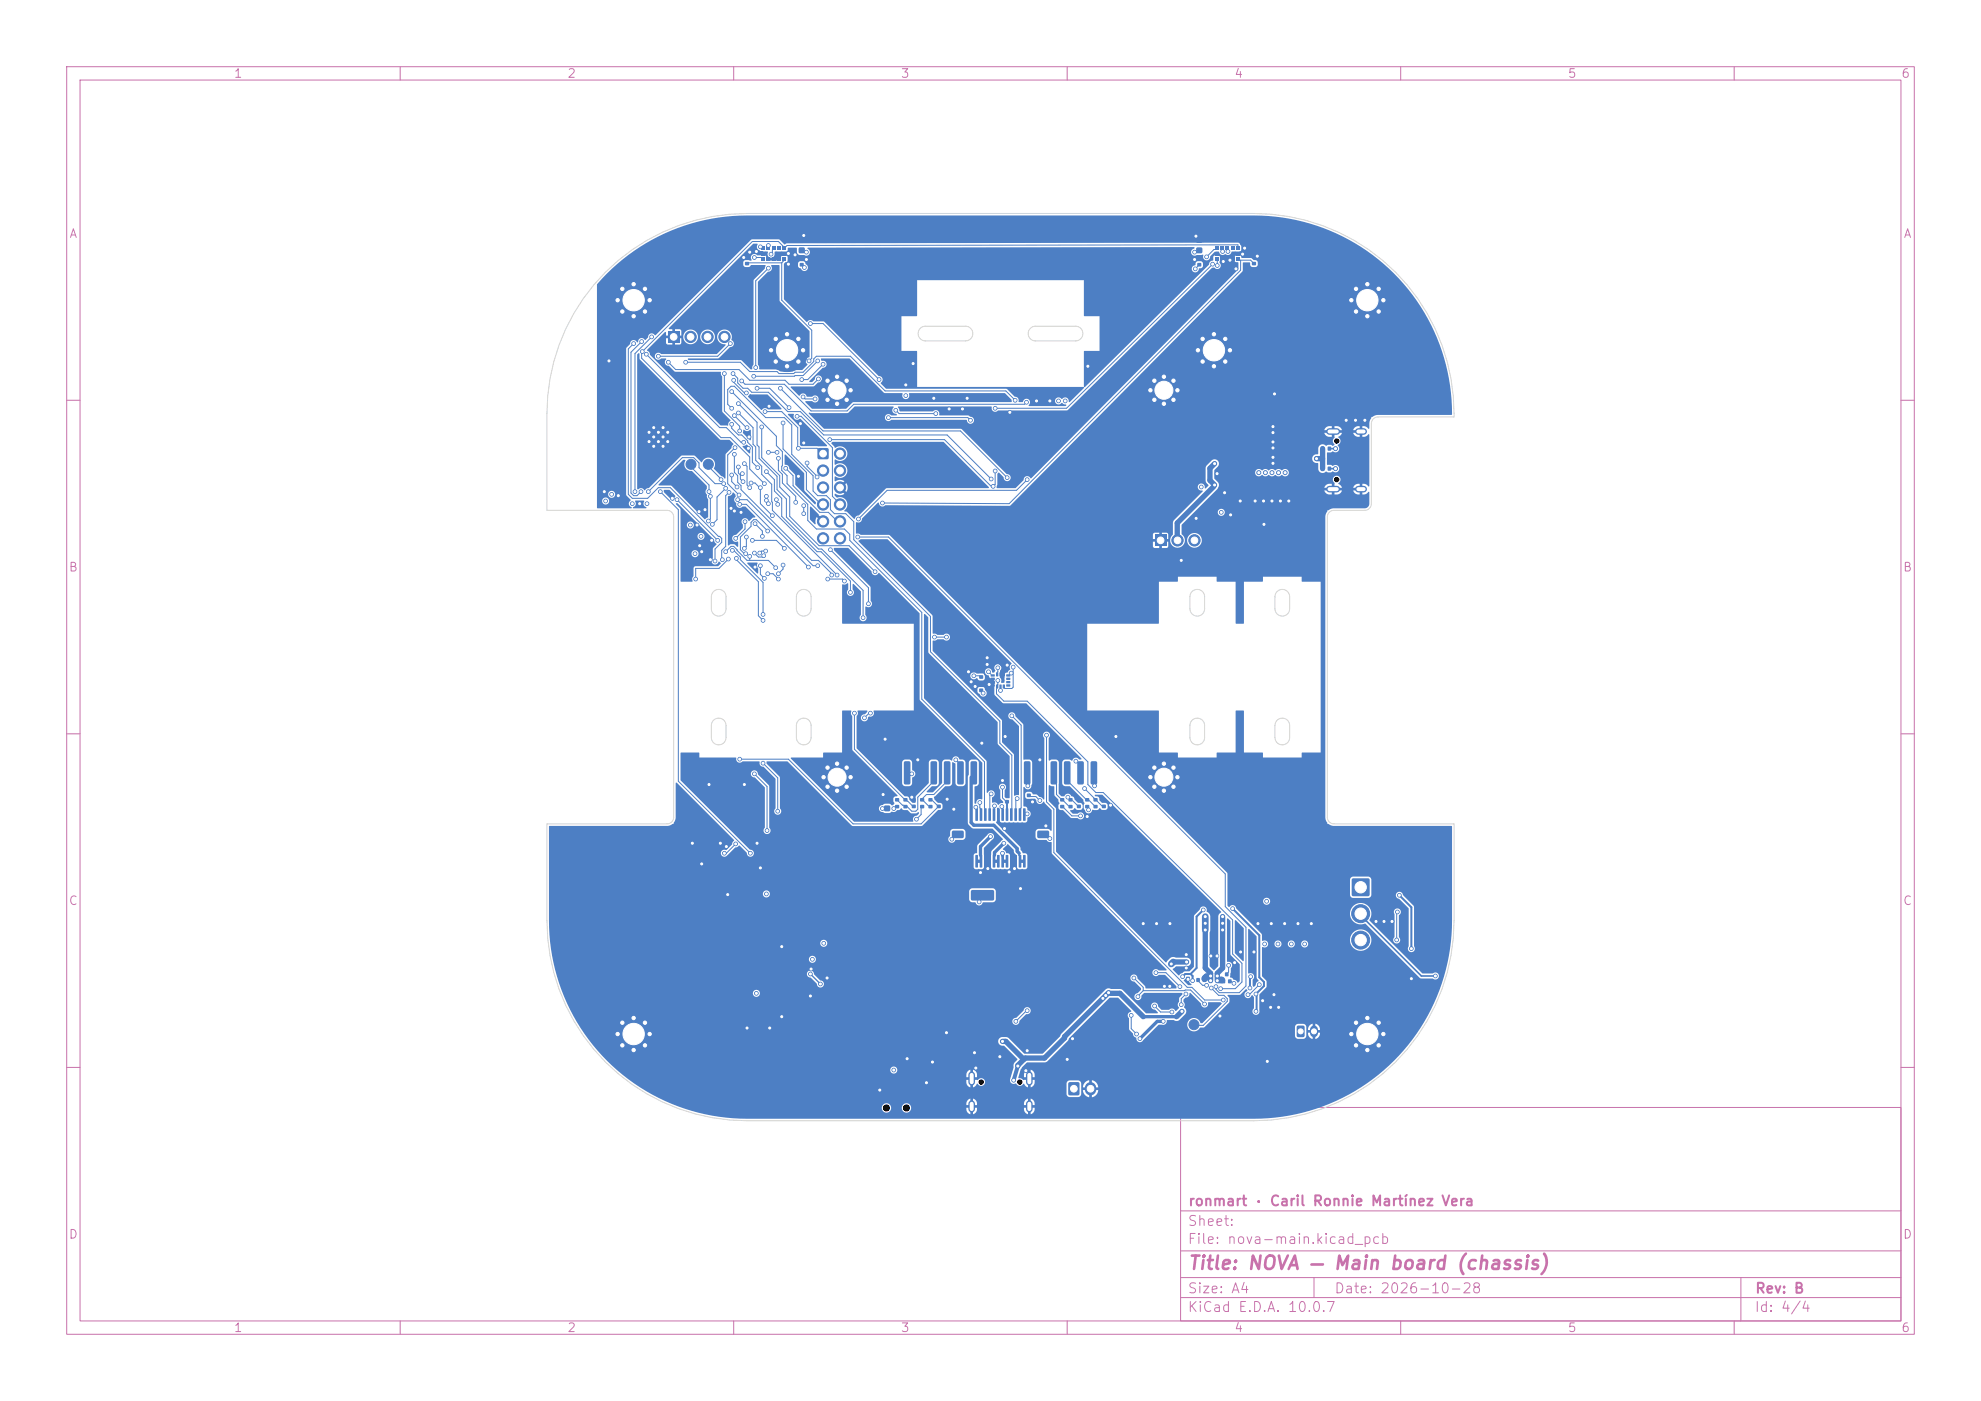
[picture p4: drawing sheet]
<svg xmlns="http://www.w3.org/2000/svg" width="297mm" height="210mm" viewBox="0 0 297 210" stroke-linecap="round" stroke-linejoin="round" font-family="sans-serif">
<defs><g id="words">
<text font-size="2" fill="#c872ab" x="178" y="190.8">Title: NOVA — Main board (chassis)</text>
<g font-size="1.5" fill="#c872ab">
<text x="178" y="184.1">Sheet:</text>
<text x="178" y="181.1">ronmart · Caril Ronnie Martínez Vera</text>
<text x="178" y="186.8">File: nova-main.kicad_pcb</text>
<text x="178" y="197">KiCad E.D.A. 10.0.7</text>
<text x="178" y="194.2">Size: A4</text>
<text x="200" y="194.2">Date: 2026-10-28</text>
<text x="263" y="197">Id: 4/4</text>
<text x="263" y="194.2">Rev: B</text>
</g>
<g font-size="1.3" fill="#c872ab">
<text x="35" y="12">1</text>
<text x="85" y="12">2</text>
<text x="135" y="12">3</text>
<text x="185" y="12">4</text>
<text x="235" y="12">5</text>
<text x="285" y="12">6</text>
<text x="10.3" y="36">A</text>
<text x="285.3" y="36">A</text>
<text x="10.2" y="86">B</text>
<text x="285.2" y="86">B</text>
<text x="10.2" y="136">C</text>
<text x="285.2" y="136">C</text>
<text x="10.2" y="186">D</text>
<text x="285.2" y="186">D</text>
<text x="35" y="200">1</text>
<text x="85" y="200">2</text>
<text x="135" y="200">3</text>
<text x="185" y="200">4</text>
<text x="235" y="200">5</text>
<text x="285" y="200">6</text>
</g>
</g></defs>
<g fill="none" stroke="#c872ab" stroke-width=".15">
<path d="M10 10h277v190h-277zM12 12h273v186h-273zM60 10v2M110 10v2M160 10v2M210 10v2M260 10v2M10 60h2M285 60h2M10 110h2M285 110h2M10 160h2"/>
<path d="M177 166h108v32h-108zM285 160h2M60 198v2M110 198v2M160 198v2M177 194.5h108M177 191.5h108M177 187.5h108M177 181.5h108M197 191.5v3M210 198v2M260 198v2"/>
<path d="M261 191.5v6.5"/>
</g>
<g fill="#4d7fc4" stroke="#4d7fc4" stroke-width=".15">
<circle cx="123.5" cy="58.5" r=".4"/>
<circle cx="124.1" cy="57.1" r=".4"/>
<circle cx="124.1" cy="59.9" r=".4"/>
<circle cx="125.5" cy="56.5" r=".4"/>
<circle cx="125.5" cy="58.5" r="2.7"/>
<circle cx="125.5" cy="60.5" r=".4"/>
<circle cx="126.9" cy="57.1" r=".4"/>
<circle cx="126.9" cy="59.9" r=".4"/>
<circle cx="127.5" cy="58.5" r=".4"/>
<circle cx="172.5" cy="116.5" r=".4"/>
<circle cx="173.1" cy="115.1" r=".4"/>
<circle cx="173.1" cy="117.9" r=".4"/>
<circle cx="174.5" cy="114.5" r=".4"/>
<circle cx="174.5" cy="116.5" r="2.7"/>
<circle cx="174.5" cy="118.5" r=".4"/>
<circle cx="175.9" cy="115.1" r=".4"/>
<circle cx="175.9" cy="117.9" r=".4"/>
<circle cx="176.5" cy="116.5" r=".4"/>
<circle cx="115.6" cy="52.5" r=".4"/>
<circle cx="116.3" cy="50.8" r=".4"/>
<circle cx="116.3" cy="54.2" r=".4"/>
<circle cx="118" cy="50.1" r=".4"/>
<circle cx="118" cy="52.5" r="3.2"/>
<circle cx="118" cy="54.9" r=".4"/>
<circle cx="119.7" cy="50.8" r=".4"/>
<circle cx="119.7" cy="54.2" r=".4"/>
<circle cx="120.4" cy="52.5" r=".4"/>
</g>
<path d="M100.1 49.7h1.7v1.7h-1.7z" fill="#4d7fc4"/>
<g fill="#4d7fc4" stroke="#4d7fc4" stroke-width=".15">
<circle cx="103.5" cy="50.5" r=".85"/>
<circle cx="106.1" cy="50.5" r=".85"/>
<circle cx="108.6" cy="50.5" r=".85"/>
</g>
<path d="M122.6 67.2h1.6v1.6h-1.6z" fill="#4d7fc4"/>
<g fill="#4d7fc4" stroke="#4d7fc4" stroke-width=".15">
<circle cx="125.9" cy="68" r=".85"/>
<circle cx="123.4" cy="70.5" r=".85"/>
<circle cx="125.9" cy="70.5" r=".85"/>
<circle cx="123.4" cy="73.1" r=".85"/>
<circle cx="125.9" cy="73.1" r=".85"/>
<circle cx="123.4" cy="75.6" r=".85"/>
<circle cx="125.9" cy="75.6" r=".85"/>
<circle cx="123.4" cy="78.2" r=".85"/>
<circle cx="125.9" cy="78.2" r=".85"/>
<circle cx="123.4" cy="80.7" r=".85"/>
<circle cx="125.9" cy="80.7" r=".85"/>
<circle cx="179.6" cy="52.5" r=".4"/>
<circle cx="180.3" cy="50.8" r=".4"/>
<circle cx="180.3" cy="54.2" r=".4"/>
<circle cx="182" cy="50.1" r=".4"/>
<circle cx="182" cy="52.5" r="3.2"/>
<circle cx="182" cy="54.9" r=".4"/>
<circle cx="183.7" cy="50.8" r=".4"/>
<circle cx="183.7" cy="54.2" r=".4"/>
<circle cx="184.4" cy="52.5" r=".4"/>
</g>
<path d="M173.1 80.2h1.8v1.7h-1.8z" fill="#4d7fc4"/>
<g fill="#4d7fc4" stroke="#4d7fc4" stroke-width=".15">
<circle cx="176.5" cy="81" r=".85"/>
<circle cx="179.1" cy="81" r=".85"/>
</g>
<path d="M194.5 153.8l.8-.1 .3 .2v1.3l-.2 .3h-.8l-.2-.2z" fill="#4d7fc4"/>
<path d="M197 154.3v.6" fill="none" stroke="#4d7fc4" stroke-width="1.2"/>
<g fill="#4d7fc4" stroke="#4d7fc4" stroke-width=".15">
<circle cx="172.5" cy="58.5" r=".4"/>
<circle cx="173.1" cy="57.1" r=".4"/>
<circle cx="173.1" cy="59.9" r=".4"/>
<circle cx="174.5" cy="56.5" r=".4"/>
<circle cx="174.5" cy="58.5" r="2.7"/>
<circle cx="174.5" cy="60.5" r=".4"/>
<circle cx="175.9" cy="57.1" r=".4"/>
<circle cx="175.9" cy="59.9" r=".4"/>
<circle cx="176.5" cy="58.5" r=".4"/>
<circle cx="92.6" cy="45" r=".4"/>
<circle cx="93.3" cy="43.3" r=".4"/>
<circle cx="93.3" cy="46.7" r=".4"/>
<circle cx="95" cy="42.6" r=".4"/>
<circle cx="95" cy="45" r="3.2"/>
<circle cx="95" cy="47.4" r=".4"/>
<circle cx="96.7" cy="43.3" r=".4"/>
<circle cx="96.7" cy="46.7" r=".4"/>
<circle cx="97.4" cy="45" r=".4"/>
<circle cx="123.5" cy="116.5" r=".4"/>
<circle cx="124.1" cy="115.1" r=".4"/>
<circle cx="124.1" cy="117.9" r=".4"/>
<circle cx="125.5" cy="114.5" r=".4"/>
<circle cx="125.5" cy="116.5" r="2.7"/>
<circle cx="125.5" cy="118.5" r=".4"/>
<circle cx="126.9" cy="115.1" r=".4"/>
<circle cx="126.9" cy="117.9" r=".4"/>
<circle cx="127.5" cy="116.5" r=".4"/>
</g>
<path d="M145.7 161.1v1.1M145.7 165.5v.8M154.3 161.1v1.1M154.3 165.5v.8" fill="none" stroke="#4d7fc4" stroke-width="1"/>
<path d="M202.7 131.7h2.6v2.6h-2.6z" fill="#4d7fc4"/>
<g fill="#4d7fc4" stroke="#4d7fc4" stroke-width=".15">
<circle cx="204" cy="137" r="1.35"/>
<circle cx="204" cy="140.9" r="1.35"/>
<circle cx="92.6" cy="155" r=".4"/>
<circle cx="93.3" cy="153.3" r=".4"/>
<circle cx="93.3" cy="156.7" r=".4"/>
<circle cx="95" cy="152.6" r=".4"/>
<circle cx="95" cy="155" r="3.2"/>
<circle cx="95" cy="157.4" r=".4"/>
<circle cx="96.7" cy="153.3" r=".4"/>
<circle cx="96.7" cy="156.7" r=".4"/>
<circle cx="97.4" cy="155" r=".4"/>
<circle cx="202.6" cy="155" r=".4"/>
<circle cx="203.3" cy="153.3" r=".4"/>
<circle cx="203.3" cy="156.7" r=".4"/>
<circle cx="205" cy="152.6" r=".4"/>
<circle cx="205" cy="155" r="3.2"/>
<circle cx="205" cy="157.4" r=".4"/>
<circle cx="206.7" cy="153.3" r=".4"/>
<circle cx="206.7" cy="156.7" r=".4"/>
<circle cx="207.4" cy="155" r=".4"/>
<circle cx="202.6" cy="45" r=".4"/>
<circle cx="203.3" cy="43.3" r=".4"/>
<circle cx="203.3" cy="46.7" r=".4"/>
<circle cx="205" cy="42.6" r=".4"/>
<circle cx="205" cy="45" r="3.2"/>
<circle cx="205" cy="47.4" r=".4"/>
<circle cx="206.7" cy="43.3" r=".4"/>
<circle cx="206.7" cy="46.7" r=".4"/>
<circle cx="207.4" cy="45" r=".4"/>
<circle cx="98" cy="66.9" r=".3"/>
<circle cx="99.4" cy="66.9" r=".3"/>
<circle cx="97.3" cy="66.2" r=".3"/>
<circle cx="98.7" cy="66.2" r=".3"/>
<circle cx="100.1" cy="66.2" r=".3"/>
<circle cx="98" cy="65.5" r=".3"/>
<circle cx="99.4" cy="65.5" r=".3"/>
<circle cx="97.3" cy="64.8" r=".3"/>
<circle cx="98.7" cy="64.8" r=".3"/>
<circle cx="100.1" cy="64.8" r=".3"/>
<circle cx="98" cy="64.1" r=".3"/>
<circle cx="99.4" cy="64.1" r=".3"/>
</g>
<path d="M199.3 73.3h1.1M199.3 64.7h1.1M203.6 73.3h.8M203.6 64.7h.8" fill="none" stroke="#4d7fc4" stroke-width="1"/>
<g fill="#4d7fc4">
<path d="M179.5 39.4h.6v.5h-.6z"/>
<path d="M179.5 38.5h.6v.5h-.6z"/>
<path d="M198.1 67h.4v.5h-.4z"/>
<path d="M199.1 67h.4v.5h-.4z"/>
<path d="M132.6 120.8h.8v.8h-.8z"/>
<path d="M132.6 119.2h.8v.8h-.8z"/>
<path d="M182.2 38.6h.4v.5h-.4z"/>
<path d="M183 38.5h.4v.5h-.4z"/>
<path d="M183.8 38.6h.4v.5h-.4z"/>
<path d="M184.5 38.6h.5v.5h-.5z"/>
<path d="M185.3 38.6h.5v.5h-.5z"/>
<path d="M185.3 37.8h.5v.5h-.5z"/>
<path d="M185.3 37h.5v.5h-.5z"/>
<path d="M184.5 37h.5v.5h-.5z"/>
<path d="M183.8 37h.4v.5h-.4z"/>
<path d="M183 37h.4v.5h-.4z"/>
<path d="M182.2 37h.4v.5h-.4z"/>
<path d="M182.2 37.8h.4v.5h-.4z"/>
<path d="M179.4 146.6h.5v.6h-.5z"/>
<path d="M180.3 146.6h.5v.6h-.5z"/>
<path d="M148.6 102.6h.5v.3h-.5z"/>
<path d="M148.6 102.1h.5v.3h-.5z"/>
<path d="M148.6 101.6h.5v.3h-.5z"/>
<path d="M148.6 101.1h.5v.3h-.5z"/>
<path d="M149.4 100.8h.3l-.1 .6-.3-.1z"/>
<path d="M149.9 100.8h.3l-.1 .6-.3-.1z"/>
<path d="M150.4 100.8h.3l-.1 .6-.3-.1z"/>
<path d="M150.9 101.1h.5l.1 .3h-.6z"/>
<path d="M150.9 101.6h.5l.1 .3h-.6z"/>
<path d="M150.9 102.1h.5l.1 .3h-.6z"/>
<path d="M150.9 102.6h.5l.1 .3h-.6z"/>
<path d="M150.4 102.6l.3 .1-.1 .5h-.3z"/>
<path d="M149.9 102.6l.3 .1-.1 .5h-.3z"/>
<path d="M149.4 102.6l.3 .1-.1 .5h-.3z"/>
<path d="M138 120.7h.5v.4h-.5z"/>
<path d="M138 119.7h.5v.4h-.5z"/>
<path d="M119.8 37.1h.8v.8h-.8z"/>
<path d="M119.8 35.6h.8v.8h-.8z"/>
<path d="M184.1 146.8h.5v.6h-.5z"/>
<path d="M183.2 146.8h.5v.6h-.5z"/>
<path d="M140.5 120.6h.5v.5h-.5z"/>
<path d="M140.5 119.7h.5v.5h-.5z"/>
<path d="M198.1 70h.4v.5h-.4z"/>
<path d="M199.1 70h.4v.5h-.4z"/>
<path d="M134.2 120.7h.6v.4h-.6z"/>
<path d="M134.2 119.7h.6v.4h-.6z"/>
</g>
<circle cx="179" cy="153.6" r=".75" fill="#4d7fc4" stroke="#4d7fc4" stroke-width=".15"/>
<g fill="#4d7fc4">
<path d="M153.6 114.2l.7-.1 .2 .2v3.1l-.2 .2h-.6l-.2-.2z"/>
<path d="M155.6 114.2l.6-.1 .3 .2v3.1l-.2 .2h-.6l-.2-.2z"/>
<path d="M157.6 114.2l.6-.1 .3 .2v3.1l-.2 .2h-.5l-.3-.2z"/>
<path d="M159.6 114.2l.6-.1 .3 .2v3.1l-.2 .2h-.6l-.2-.2z"/>
<path d="M161.6 114.2l.6-.1 .3 .2v3.1l-.2 .2h-.6l-.2-.2z"/>
<path d="M163.6 114.2l.7-.1 .2 .2v3.1l-.2 .2h-.6l-.2-.2z"/>
<path d="M151 108.5l1.1-.1 .3 .2v3l-.2 .2h-1.1l-.2-.2z"/>
<path d="M165.7 108.5l1.1-.1 .3 .2v3l-.2 .2h-1l-.3-.2z"/>
<path d="M165.2 120.6h.6v.5h-.6z"/>
<path d="M165.2 119.7h.6v.5h-.6z"/>
<path d="M159 120.7h.5v.4h-.5z"/>
<path d="M159 119.7h.5v.4h-.5z"/>
<path d="M114.1 38.6h.6v.5h-.6z"/>
<path d="M114.9 38.5h.6v.5h-.6z"/>
<path d="M115.8 38.6h.4v.5h-.4z"/>
<path d="M116.6 38.6h.4v.5h-.4z"/>
<path d="M117.4 38.6h.4v.5h-.4z"/>
<path d="M117.4 37.8h.4v.5h-.4z"/>
<path d="M117.4 37h.4v.5h-.4z"/>
<path d="M116.6 37h.4v.5h-.4z"/>
<path d="M115.8 37h.4v.5h-.4z"/>
<path d="M114.9 37h.6v.5h-.6z"/>
<path d="M114.1 37h.6v.5h-.6z"/>
<path d="M114.1 37.8h.6v.5h-.6z"/>
<path d="M154 119h.5v.5h-.5z"/>
<path d="M154 119.9h.5v.5h-.5z"/>
<path d="M187.7 39.3h.6v.4h-.6z"/>
<path d="M187.7 38.3h.6v.4h-.6z"/>
<path d="M155.6 124.6l1.5-.1 .2 .3v.7l-.3 .2-1.3-.1-.2-.2z"/>
<path d="M155.6 121.6h1.5l.2 .2v.7l-.3 .2h-1.3l-.2-.2z"/>
<path d="M164 120.7h.5v.4h-.5z"/>
<path d="M164 119.7h.5v.4h-.5z"/>
<path d="M153.4 128.2h.3l.1 .1v1.7l-.1 .1-.3-.1z"/>
<path d="M152.8 128.2h.2l.1 .1v1.7l-.1 .1-.3-.1z"/>
<path d="M152.1 128.2h.3l.1 .1v1.7l-.1 .1-.3-.1z"/>
<path d="M151.5 128.2h.2l.1 .1v1.7l-.1 .1-.3-.1z"/>
<path d="M150.8 128.2h.3l.1 .1v1.7l-.1 .1-.3-.1z"/>
<path d="M150.2 128.2h.2l.1 .1v1.7l-.1 .1-.3-.1z"/>
<path d="M149.5 128.2h.3l.1 .1v1.7l-.1 .1-.3-.1z"/>
<path d="M148.9 128.2h.2l.1 .1v1.7l-.1 .1-.3-.1z"/>
<path d="M148.2 128.2h.3l.1 .1v1.7l-.1 .1-.3-.1z"/>
<path d="M147.6 128.2h.2l.1 .1v1.7l-.1 .1-.3-.1z"/>
<path d="M146.9 128.2h.3l.1 .1v1.7l-.1 .1-.3-.1z"/>
<path d="M146.3 128.2h.2l.1 .1v1.7l-.1 .1-.3-.1z"/>
<path d="M146.3 121.2h.2l.1 .1v1.7l-.1 .1-.3-.1z"/>
<path d="M146.9 121.2h.3l.1 .1v1.7l-.1 .1-.3-.1z"/>
<path d="M147.6 121.2h.2l.1 .1v1.7l-.1 .1-.3-.1z"/>
<path d="M148.2 121.2h.3l.1 .1v1.7l-.1 .1-.3-.1z"/>
<path d="M148.9 121.2h.2l.1 .1v1.7l-.1 .1-.3-.1z"/>
<path d="M149.5 121.2h.3l.1 .1v1.7l-.1 .1-.3-.1z"/>
<path d="M150.2 121.2h.2l.1 .1v1.7l-.1 .1-.3-.1z"/>
<path d="M150.8 121.2h.3l.1 .1v1.7l-.1 .1-.3-.1z"/>
<path d="M151.5 121.2h.2l.1 .1v1.7l-.1 .1-.3-.1z"/>
<path d="M152.1 121.2h.3l.1 .1v1.7l-.1 .1-.3-.1z"/>
<path d="M152.8 121.2h.2l.1 .1v1.7l-.1 .1-.3-.1z"/>
<path d="M153.4 121.2h.3l.1 .1v1.7l-.1 .1-.3-.1z"/>
<path d="M162.7 120.7h.6v.4h-.6z"/>
<path d="M162.7 119.7h.6v.4h-.6z"/>
<path d="M160.2 120.7h.6v.4h-.6z"/>
<path d="M160.2 119.7h.6v.4h-.6z"/>
</g>
<circle cx="103.6" cy="67" r=".75" fill="#4d7fc4" stroke="#4d7fc4" stroke-width=".15"/>
<g fill="#4d7fc4">
<path d="M135.5 120.7h.5v.4h-.5z"/>
<path d="M135.5 119.7h.5v.4h-.5z"/>
<path d="M160.2 162.3h1.6v1.8h-1.6z"/>
</g>
<path d="M163.5 163.1v.3" fill="none" stroke="#4d7fc4" stroke-width="1.7"/>
<g fill="#4d7fc4">
<path d="M183.7 145.8h.5v.5h-.5z"/>
<path d="M184.6 145.8h.5v.5h-.5z"/>
<path d="M136.7 120.6h.6v.5h-.6z"/>
<path d="M136.7 119.7h.6v.5h-.6z"/>
</g>
<circle cx="103.6" cy="69.6" r=".75" fill="#4d7fc4" stroke="#4d7fc4" stroke-width=".15"/>
<g fill="#4d7fc4">
<path d="M179.4 37.1h.8v.8h-.8z"/>
<path d="M179.4 35.6h.8v.8h-.8z"/>
<path d="M139.2 120.7h.6v.4h-.6z"/>
<path d="M139.2 119.7h.6v.4h-.6z"/>
<path d="M111.7 39.3h.6v.4h-.6z"/>
<path d="M111.7 38.3h.6v.4h-.6z"/>
<path d="M119.9 39.4h.6v.5h-.6z"/>
<path d="M119.9 38.5h.6v.5h-.6z"/>
<path d="M145.6 133.5l3.3-.1 .1 .3v1.1l-.2 .2h-3.1l-.2-.2z"/>
<path d="M151 133.5l3.3-.1 .1 .3v1.1l-.2 .2h-3.1l-.2-.2z"/>
<path d="M146.8 101.2h.6v.5h-.6z"/>
<path d="M146.8 100.3h.6v.5h-.6z"/>
<path d="M146.8 103.2h.6v.5h-.6z"/>
<path d="M146.8 102.3h.6v.5h-.6z"/>
<path d="M142.8 124.6l1.5-.1 .2 .3v.7l-.2 .2-1.4-.1-.2-.2z"/>
<path d="M142.8 121.6h1.5l.2 .2v.7l-.2 .2h-1.4l-.2-.2z"/>
</g>
<circle cx="106.2" cy="69.6" r=".75" fill="#4d7fc4" stroke="#4d7fc4" stroke-width=".15"/>
<g fill="#4d7fc4">
<path d="M135.6 114.2l.6-.1 .3 .2v3.1l-.2 .2h-.5l-.3-.2z"/>
<path d="M137.6 114.2l.6-.1 .3 .2v3.1l-.2 .2h-.5l-.3-.2z"/>
<path d="M139.6 114.2l.6-.1 .3 .2v3.1l-.2 .2h-.6l-.2-.2z"/>
<path d="M141.6 114.2l.6-.1 .3 .2v3.1l-.2 .2h-.6l-.2-.2z"/>
<path d="M143.6 114.2l.7-.1 .2 .2v3.1l-.2 .2h-.6l-.2-.2z"/>
<path d="M145.6 114.2l.6-.1 .3 .2v3.1l-.2 .2h-.6l-.2-.2z"/>
<path d="M133 108.5l1.1-.1 .3 .2v3l-.2 .2h-1l-.3-.2z"/>
<path d="M147.7 108.5l1.2-.1 .2 .2v3l-.2 .2h-1.1l-.2-.2z"/>
<path d="M150.7 119.9h.5v.5h-.5z"/>
<path d="M150.7 119h.5v.5h-.5z"/>
<path d="M161.5 120.6h.5v.5h-.5z"/>
<path d="M161.5 119.7h.5v.5h-.5z"/>
</g>
<g fill="#4d7fc4" stroke="#4d7fc4" stroke-width=".15">
<circle cx="104.3" cy="86.8" r=".27"/>
<circle cx="109.2" cy="83.8" r=".27"/>
<circle cx="176.9" cy="147.9" r=".27"/>
<circle cx="173.3" cy="145.8" r=".27"/>
<circle cx="153.8" cy="160.5" r=".27"/>
<circle cx="186.6" cy="37.2" r=".27"/>
<circle cx="189.4" cy="75.1" r=".3"/>
<circle cx="119.2" cy="38.2" r=".27"/>
<circle cx="95.9" cy="75.5" r=".28"/>
<circle cx="178.1" cy="146.8" r=".25"/>
<circle cx="196.6" cy="138.4" r=".27"/>
<circle cx="192" cy="75.1" r=".3"/>
<circle cx="104.5" cy="78.7" r=".27"/>
<circle cx="145" cy="59.7" r=".28"/>
<circle cx="188.6" cy="138.4" r=".27"/>
<circle cx="120.9" cy="38.9" r=".27"/>
<circle cx="193.2" cy="75.1" r=".3"/>
<circle cx="106.5" cy="83.9" r=".27"/>
<circle cx="91.3" cy="54.1" r=".28"/>
<circle cx="106.7" cy="81" r=".27"/>
<circle cx="106.3" cy="117.6" r=".28"/>
<circle cx="145.6" cy="102.2" r=".27"/>
<circle cx="190.7" cy="75.1" r=".3"/>
<circle cx="188" cy="142.7" r=".3"/>
<circle cx="140" cy="59.7" r=".28"/>
<circle cx="188.5" cy="38.4" r=".28"/>
<circle cx="151" cy="99.7" r=".27"/>
<circle cx="138.9" cy="162.3" r=".27"/>
<circle cx="136" cy="158.7" r=".28"/>
<circle cx="144.3" cy="61.3" r=".27"/>
<circle cx="141.9" cy="154.8" r=".27"/>
<circle cx="189.5" cy="78.6" r=".27"/>
<circle cx="137.6" cy="113.9" r=".27"/>
<circle cx="190.9" cy="66.3" r=".3"/>
<circle cx="173.4" cy="138.4" r=".28"/>
<circle cx="92.7" cy="74.3" r=".27"/>
<circle cx="139.8" cy="159.2" r=".27"/>
<circle cx="163.1" cy="54.9" r=".27"/>
<circle cx="146.1" cy="157.8" r=".28"/>
<circle cx="145.2" cy="100.7" r=".27"/>
<circle cx="192.6" cy="138.4" r=".27"/>
<circle cx="112.4" cy="37.8" r=".28"/>
<circle cx="142.3" cy="61.3" r=".27"/>
<circle cx="179.1" cy="38.9" r=".28"/>
<circle cx="183.4" cy="39.2" r=".27"/>
<circle cx="111.1" cy="76.8" r=".27"/>
<circle cx="148.3" cy="102.6" r=".27"/>
<circle cx="148" cy="99.6" r=".28"/>
<circle cx="155.9" cy="113.9" r=".27"/>
<circle cx="113.2" cy="85" r=".27"/>
<circle cx="147.2" cy="111.4" r=".27"/>
<circle cx="120.5" cy="35.3" r=".27"/>
<circle cx="151.3" cy="130.7" r=".27"/>
<circle cx="112.2" cy="67.2" r=".27"/>
<circle cx="118.2" cy="38" r=".27"/>
<circle cx="174.6" cy="147.8" r=".25"/>
<circle cx="201.8" cy="63" r=".3"/>
<circle cx="185.3" cy="40.3" r=".27"/>
<circle cx="113.4" cy="37.7" r=".27"/>
<circle cx="136.9" cy="54.5" r=".27"/>
<circle cx="132.4" cy="119.1" r=".27"/>
<circle cx="190.9" cy="64.9" r=".3"/>
<circle cx="105.7" cy="76.4" r=".27"/>
<circle cx="108" cy="126.4" r=".27"/>
<circle cx="167.3" cy="110.4" r=".27"/>
<circle cx="113.5" cy="126.4" r=".27"/>
<circle cx="191.1" cy="59" r=".3"/>
<circle cx="103.8" cy="126.4" r=".27"/>
<circle cx="105.2" cy="129.5" r=".27"/>
<circle cx="147" cy="130.8" r=".28"/>
<circle cx="186" cy="142.7" r=".3"/>
<circle cx="184.5" cy="77.2" r=".3"/>
<circle cx="90.6" cy="73.7" r=".27"/>
<circle cx="190.9" cy="69.4" r=".3"/>
<circle cx="182.5" cy="143.3" r=".25"/>
<circle cx="177.1" cy="84" r=".27"/>
<circle cx="189.3" cy="150" r=".27"/>
<circle cx="152.1" cy="130.2" r=".27"/>
<circle cx="112.3" cy="65.5" r=".28"/>
<circle cx="120" cy="63.5" r=".28"/>
<circle cx="163" cy="122.4" r=".27"/>
<circle cx="211.6" cy="146.7" r=".28"/>
<circle cx="117.2" cy="152.4" r=".27"/>
<circle cx="186.3" cy="38.1" r=".28"/>
<circle cx="121.5" cy="149.3" r=".27"/>
<circle cx="111.6" cy="117.6" r=".28"/>
<circle cx="194.6" cy="138.4" r=".27"/>
<circle cx="105.2" cy="82.7" r=".27"/>
<circle cx="115.3" cy="60.9" r=".27"/>
<circle cx="120.5" cy="66.4" r=".27"/>
<circle cx="191.7" cy="151" r=".27"/>
<circle cx="155.4" cy="60.1" r=".28"/>
<circle cx="136.7" cy="119.5" r=".27"/>
<circle cx="109.6" cy="76.2" r=".28"/>
<circle cx="207.5" cy="138.1" r=".3"/>
<circle cx="190.9" cy="68.6" r=".3"/>
<circle cx="185.9" cy="75.1" r=".3"/>
<circle cx="146.2" cy="102.9" r=".28"/>
<circle cx="160" cy="158.8" r=".28"/>
<circle cx="204.6" cy="63" r=".3"/>
<circle cx="179.3" cy="77.7" r=".3"/>
<circle cx="175.4" cy="138.4" r=".27"/>
<circle cx="150.7" cy="110.4" r=".27"/>
<circle cx="104.8" cy="76.7" r=".27"/>
<circle cx="177.9" cy="145.1" r=".28"/>
<circle cx="190.5" cy="151" r=".27"/>
<circle cx="203.2" cy="63" r=".3"/>
<circle cx="181.5" cy="143.3" r=".25"/>
<circle cx="131.9" cy="163.4" r=".27"/>
<circle cx="175.4" cy="147.8" r=".25"/>
<circle cx="191" cy="149.1" r=".28"/>
<circle cx="149.9" cy="158.4" r=".27"/>
<circle cx="115.4" cy="154.1" r=".28"/>
<circle cx="208.7" cy="138.1" r=".3"/>
<circle cx="100.8" cy="74.7" r=".27"/>
<circle cx="184.4" cy="39" r=".27"/>
<circle cx="183.6" cy="73.9" r=".3"/>
<circle cx="156.8" cy="123.8" r=".27"/>
<circle cx="166.5" cy="120.7" r=".28"/>
<circle cx="118.2" cy="39.6" r=".27"/>
<circle cx="150.6" cy="124.2" r=".27"/>
<circle cx="153" cy="133.2" r=".27"/>
<circle cx="157.4" cy="60.1" r=".28"/>
<circle cx="119.7" cy="71.4" r=".27"/>
<circle cx="142" cy="119.8" r=".28"/>
<circle cx="185.1" cy="144.3" r=".28"/>
<circle cx="190.9" cy="67.1" r=".3"/>
<circle cx="135.8" cy="57.7" r=".27"/>
<circle cx="154.8" cy="120.2" r=".27"/>
<circle cx="114" cy="130.1" r=".27"/>
<circle cx="148.1" cy="130.2" r=".27"/>
<circle cx="190.6" cy="138.4" r=".27"/>
<circle cx="148" cy="98.6" r=".28"/>
<circle cx="179.3" cy="35.4" r=".28"/>
<circle cx="109.1" cy="134.1" r=".27"/>
<circle cx="206.3" cy="138.1" r=".3"/>
<circle cx="182.9" cy="152.3" r=".27"/>
<circle cx="124" cy="146.6" r=".27"/>
<circle cx="154" cy="157.5" r=".27"/>
<circle cx="190.9" cy="64" r=".3"/>
<circle cx="108.9" cy="126.9" r=".28"/>
<circle cx="171.4" cy="138.4" r=".28"/>
<circle cx="160.8" cy="155.7" r=".28"/>
<circle cx="177.8" cy="143.1" r=".28"/>
<circle cx="150.3" cy="117" r=".27"/>
<circle cx="104.9" cy="81.8" r=".28"/>
<circle cx="132.7" cy="110.8" r=".27"/>
<circle cx="151.4" cy="61.8" r=".28"/>
<circle cx="143" cy="121.3" r=".28"/>
<circle cx="121.6" cy="145.3" r=".28"/>
<circle cx="112" cy="154.1" r=".28"/>
<circle cx="146.3" cy="160.1" r=".27"/>
<circle cx="111.5" cy="38.6" r=".27"/>
<circle cx="117.2" cy="141.9" r=".27"/>
<circle cx="190" cy="159.1" r=".27"/>
<circle cx="188.2" cy="75.1" r=".3"/>
<circle cx="182.5" cy="71" r=".3"/>
<circle cx="110.1" cy="76.6" r=".27"/>
<circle cx="170.4" cy="155" r=".28"/>
<circle cx="169.6" cy="152.2" r=".27"/>
<circle cx="175.6" cy="144.5" r=".27"/>
<circle cx="177.9" cy="144.2" r=".27"/>
<circle cx="96.9" cy="53.1" r=".28"/>
<circle cx="111.5" cy="66.3" r=".27"/>
<circle cx="117.8" cy="70.2" r=".28"/>
<circle cx="119.7" cy="67.2" r=".28"/>
<circle cx="114.7" cy="61.7" r=".27"/>
<circle cx="151.9" cy="100" r=".27"/>
<circle cx="94.8" cy="75.5" r=".27"/>
<circle cx="149.6" cy="100.1" r=".27"/>
<circle cx="90.8" cy="75.1" r=".27"/>
<circle cx="104.2" cy="83" r=".27"/>
<circle cx="114.9" cy="75" r=".27"/>
<circle cx="113.4" cy="148.9" r=".27"/>
<circle cx="163.2" cy="121.4" r=".27"/>
<circle cx="113.1" cy="38.6" r=".27"/>
<circle cx="105.1" cy="80.4" r=".27"/>
<circle cx="147.4" cy="103.9" r=".28"/>
<circle cx="114.9" cy="134" r=".27"/>
<circle cx="120.9" cy="37.8" r=".28"/>
<circle cx="162" cy="122.3" r=".27"/>
<circle cx="182.5" cy="39.8" r=".28"/>
<circle cx="158.7" cy="60.1" r=".28"/>
<circle cx="180.1" cy="73" r=".28"/>
<circle cx="97" cy="75.5" r=".28"/>
<circle cx="121.8" cy="143.8" r=".27"/>
<circle cx="161.3" cy="114.1" r=".27"/>
<circle cx="134" cy="121.2" r=".27"/>
<circle cx="151.6" cy="100.9" r=".27"/>
<circle cx="183.1" cy="76.8" r=".28"/>
<circle cx="179.1" cy="37.8" r=".28"/>
<circle cx="143.3" cy="113.9" r=".27"/>
<circle cx="150.3" cy="118" r=".27"/>
<circle cx="116.4" cy="74.9" r=".28"/>
<circle cx="120.6" cy="40.1" r=".28"/>
<circle cx="114" cy="37" r=".27"/>
<circle cx="103.5" cy="78.7" r=".27"/>
<circle cx="114.9" cy="74.4" r=".27"/>
<circle cx="115.2" cy="75.5" r=".27"/>
<circle cx="135.8" cy="59.3" r=".27"/>
<circle cx="132.3" cy="121.2" r=".28"/>
<circle cx="116.6" cy="75.6" r=".28"/>
<circle cx="180.9" cy="38.5" r=".27"/>
<circle cx="146" cy="101.3" r=".28"/>
<circle cx="179.2" cy="40.3" r=".27"/>
<circle cx="159.7" cy="60.1" r=".28"/>
<circle cx="137.4" cy="122.8" r=".27"/>
<circle cx="91.7" cy="74.1" r=".27"/>
<circle cx="148.6" cy="71.8" r=".28"/>
<circle cx="109.9" cy="56" r=".28"/>
<circle cx="133.2" cy="62.6" r=".27"/>
<circle cx="106.5" cy="74.4" r=".27"/>
<circle cx="115.2" cy="40.2" r=".27"/>
<circle cx="181.8" cy="39.6" r=".27"/>
<circle cx="115.6" cy="38.1" r=".28"/>
<circle cx="111.6" cy="69.5" r=".28"/>
<circle cx="112.4" cy="73.1" r=".27"/>
<circle cx="183" cy="148.2" r=".27"/>
<circle cx="145.5" cy="63" r=".27"/>
<circle cx="113.3" cy="55.1" r=".28"/>
<circle cx="120.4" cy="59.5" r=".28"/>
<circle cx="184.1" cy="37.7" r=".28"/>
<circle cx="122.2" cy="59.8" r=".27"/>
<circle cx="106.2" cy="78.1" r=".27"/>
<circle cx="149.2" cy="61.2" r=".28"/>
<circle cx="149.6" cy="102" r=".27"/>
<circle cx="116.7" cy="86" r=".27"/>
<circle cx="117.4" cy="84.7" r=".27"/>
<circle cx="108.6" cy="127.9" r=".27"/>
<circle cx="110.3" cy="126.5" r=".27"/>
<circle cx="117.4" cy="63.4" r=".27"/>
<circle cx="97.2" cy="73.7" r=".28"/>
<circle cx="108.5" cy="72.5" r=".27"/>
<circle cx="187.4" cy="148.1" r=".28"/>
<circle cx="187.5" cy="146.4" r=".28"/>
<circle cx="197.4" cy="68.7" r=".3"/>
<circle cx="182.1" cy="69.5" r=".28"/>
<circle cx="182.1" cy="72.7" r=".28"/>
<circle cx="146.8" cy="135.2" r=".27"/>
<circle cx="142.7" cy="125.8" r=".27"/>
<circle cx="195.6" cy="141.5" r=".27"/>
<circle cx="123.5" cy="141.4" r=".27"/>
<circle cx="191.7" cy="70.9" r=".3"/>
<circle cx="155.9" cy="120" r=".28"/>
<circle cx="134" cy="160.4" r=".28"/>
<circle cx="189.9" cy="135.1" r=".27"/>
<circle cx="146.3" cy="121" r=".27"/>
<circle cx="154" cy="122" r=".27"/>
<circle cx="192.7" cy="70.9" r=".3"/>
<circle cx="157.4" cy="125.7" r=".28"/>
<circle cx="193.6" cy="141.5" r=".27"/>
<circle cx="146.9" cy="120.3" r=".27"/>
<circle cx="190.7" cy="70.9" r=".3"/>
<circle cx="191.6" cy="141.5" r=".27"/>
<circle cx="189.7" cy="70.9" r=".3"/>
<circle cx="188.7" cy="70.9" r=".3"/>
<circle cx="189.6" cy="141.5" r=".27"/>
<circle cx="115.2" cy="36.8" r=".28"/>
<circle cx="149.2" cy="70.6" r=".27"/>
<circle cx="111.4" cy="72.2" r=".28"/>
<circle cx="108.8" cy="73.2" r=".27"/>
<circle cx="110.7" cy="70" r=".27"/>
<circle cx="148.9" cy="72.9" r=".28"/>
<circle cx="150" cy="103.5" r=".27"/>
<circle cx="124.4" cy="65.9" r=".27"/>
<circle cx="183.4" cy="149.9" r=".27"/>
<circle cx="183.3" cy="37.7" r=".27"/>
<circle cx="156.9" cy="110.2" r=".27"/>
<circle cx="106.8" cy="78.6" r=".27"/>
<circle cx="111.3" cy="71" r=".27"/>
<circle cx="123" cy="147.5" r=".27"/>
<circle cx="121.5" cy="146" r=".28"/>
<circle cx="180.6" cy="150.5" r=".27"/>
<circle cx="170" cy="146.6" r=".27"/>
<circle cx="170.6" cy="149.4" r=".28"/>
<circle cx="154" cy="151.5" r=".27"/>
<circle cx="152.3" cy="153.1" r=".27"/>
<circle cx="166.2" cy="148.8" r=".27"/>
<circle cx="165.8" cy="149.2" r=".28"/>
<circle cx="152.6" cy="159.8" r=".28"/>
<circle cx="165.3" cy="149.7" r=".27"/>
<circle cx="150.3" cy="156.1" r=".27"/>
<circle cx="177.2" cy="151.6" r=".27"/>
<circle cx="152" cy="161.9" r=".28"/>
<circle cx="117.6" cy="82.2" r=".28"/>
<circle cx="128.7" cy="77.8" r=".27"/>
<circle cx="112.8" cy="81" r=".27"/>
<circle cx="154" cy="71.9" r=".27"/>
<circle cx="211.6" cy="142.2" r=".27"/>
<circle cx="209.8" cy="134.2" r=".27"/>
<circle cx="111.8" cy="83" r=".27"/>
<circle cx="121" cy="69.4" r=".27"/>
<circle cx="115.1" cy="79.6" r=".28"/>
<circle cx="122.5" cy="71.5" r=".27"/>
<circle cx="170.9" cy="155.7" r=".28"/>
<circle cx="174.4" cy="153.1" r=".28"/>
<circle cx="119.3" cy="75.3" r=".27"/>
<circle cx="114.8" cy="82.6" r=".28"/>
<circle cx="116.7" cy="68.7" r=".27"/>
<circle cx="113.9" cy="82.9" r=".27"/>
<circle cx="97.7" cy="50.5" r=".28"/>
<circle cx="95.2" cy="73.7" r=".28"/>
<circle cx="96.1" cy="73.7" r=".27"/>
<circle cx="96.2" cy="51.2" r=".28"/>
<circle cx="120.5" cy="77" r=".27"/>
<circle cx="120.5" cy="75.8" r=".27"/>
<circle cx="113.1" cy="116" r=".28"/>
<circle cx="115" cy="124.5" r=".27"/>
<circle cx="119.5" cy="62.4" r=".27"/>
<circle cx="130.2" cy="90.5" r=".27"/>
<circle cx="124.1" cy="86.8" r=".27"/>
<circle cx="130.5" cy="106.9" r=".28"/>
<circle cx="124.5" cy="82.4" r=".27"/>
<circle cx="126.6" cy="87.1" r=".27"/>
<circle cx="129.6" cy="107.6" r=".27"/>
<circle cx="111.9" cy="80.5" r=".28"/>
<circle cx="111.6" cy="82.2" r=".28"/>
<circle cx="114.4" cy="114.4" r=".27"/>
<circle cx="116.6" cy="121.6" r=".28"/>
<circle cx="114.4" cy="93" r=".27"/>
<circle cx="110.4" cy="83.7" r=".27"/>
<circle cx="215.2" cy="146.3" r=".27"/>
<circle cx="110.3" cy="80.7" r=".27"/>
<circle cx="111.7" cy="78.2" r=".28"/>
<circle cx="209.5" cy="136.7" r=".28"/>
<circle cx="209.4" cy="140.9" r=".27"/>
<circle cx="151" cy="71.6" r=".27"/>
<circle cx="117" cy="58.2" r=".28"/>
<circle cx="118.3" cy="61.1" r=".27"/>
<circle cx="113.5" cy="58.2" r=".27"/>
<circle cx="110.8" cy="74.2" r=".27"/>
<circle cx="114.3" cy="80.4" r=".27"/>
<circle cx="113.2" cy="78.5" r=".28"/>
<circle cx="114.6" cy="86.7" r=".28"/>
<circle cx="108.6" cy="56" r=".27"/>
<circle cx="110.2" cy="67.1" r=".27"/>
<circle cx="114" cy="84.8" r=".27"/>
<circle cx="113.1" cy="82.9" r=".28"/>
<circle cx="114.5" cy="83.3" r=".27"/>
<circle cx="110.9" cy="64.6" r=".28"/>
<circle cx="187.1" cy="149.1" r=".28"/>
<circle cx="188.8" cy="147.6" r=".27"/>
<circle cx="178.8" cy="147" r=".28"/>
<circle cx="180.4" cy="136.4" r=".28"/>
<circle cx="188.3" cy="149" r=".28"/>
<circle cx="177.3" cy="146.4" r=".27"/>
<circle cx="188.3" cy="151.6" r=".27"/>
<circle cx="184.8" cy="136.2" r=".27"/>
<circle cx="200.2" cy="70.3" r=".3"/>
<circle cx="200.2" cy="67.3" r=".3"/>
<circle cx="122.6" cy="54.1" r=".28"/>
<circle cx="113" cy="56.4" r=".27"/>
<circle cx="153.9" cy="60.3" r=".27"/>
<circle cx="111.2" cy="57.1" r=".28"/>
<circle cx="120.2" cy="56.9" r=".27"/>
<circle cx="109.5" cy="51.5" r=".27"/>
<circle cx="98.7" cy="53.4" r=".27"/>
<circle cx="123.4" cy="54.6" r=".27"/>
<circle cx="102.8" cy="54.3" r=".27"/>
<circle cx="152.2" cy="60" r=".27"/>
<circle cx="100.2" cy="54.3" r=".27"/>
<circle cx="122.7" cy="56.8" r=".28"/>
<circle cx="134.3" cy="61.5" r=".28"/>
<circle cx="140.3" cy="62" r=".27"/>
<circle cx="107.2" cy="84.1" r=".27"/>
<circle cx="131.8" cy="56.9" r=".27"/>
<circle cx="95" cy="51.5" r=".28"/>
<circle cx="121.5" cy="48.5" r=".28"/>
<circle cx="114.6" cy="72.5" r=".28"/>
<circle cx="96.3" cy="52.7" r=".27"/>
<circle cx="182.3" cy="147.9" r=".27"/>
<circle cx="112.6" cy="72.4" r=".27"/>
<circle cx="128.6" cy="80.5" r=".27"/>
<circle cx="110.5" cy="73" r=".27"/>
<circle cx="114" cy="73.1" r=".27"/>
<circle cx="109.7" cy="71.2" r=".28"/>
<circle cx="112.4" cy="83.4" r=".27"/>
<circle cx="116.3" cy="85.1" r=".27"/>
<circle cx="115.8" cy="77.3" r=".27"/>
<circle cx="108.8" cy="82.7" r=".27"/>
<circle cx="181.5" cy="146.3" r=".25"/>
<circle cx="180.7" cy="138.4" r=".28"/>
<circle cx="181.5" cy="147" r=".25"/>
<circle cx="180.7" cy="137.4" r=".28"/>
<circle cx="180.7" cy="139.4" r=".28"/>
<circle cx="182.5" cy="147" r=".25"/>
<circle cx="182.5" cy="146.3" r=".25"/>
<circle cx="183.3" cy="139.4" r=".28"/>
<circle cx="183.3" cy="137.4" r=".28"/>
<circle cx="183.3" cy="138.4" r=".28"/>
<circle cx="175.7" cy="151.7" r=".27"/>
<circle cx="177.1" cy="150.6" r=".27"/>
<circle cx="173.1" cy="150.8" r=".27"/>
<circle cx="177.8" cy="149" r=".28"/>
<circle cx="99" cy="73.7" r=".27"/>
<circle cx="112.5" cy="127.9" r=".27"/>
<circle cx="110" cy="57" r=".27"/>
<circle cx="111.9" cy="58.9" r=".27"/>
<circle cx="114.4" cy="92.1" r=".27"/>
<circle cx="101.5" cy="74.9" r=".28"/>
<circle cx="109.8" cy="82.5" r=".28"/>
<circle cx="128.1" cy="106.9" r=".28"/>
<circle cx="107.6" cy="81" r=".27"/>
<circle cx="110.9" cy="113.8" r=".28"/>
<circle cx="121.2" cy="85" r=".27"/>
<circle cx="160.1" cy="119.5" r=".27"/>
<circle cx="110.9" cy="75.6" r=".28"/>
<circle cx="162.6" cy="118.2" r=".27"/>
<circle cx="110.6" cy="74.9" r=".28"/>
<circle cx="122.6" cy="84.8" r=".28"/>
<circle cx="106.3" cy="73.7" r=".27"/>
<circle cx="108.1" cy="71.9" r=".28"/>
<circle cx="149.1" cy="120.8" r=".27"/>
<circle cx="110.1" cy="68.1" r=".27"/>
<circle cx="124.7" cy="86.2" r=".28"/>
<circle cx="109.7" cy="63.6" r=".27"/>
<circle cx="152.5" cy="119.7" r=".28"/>
<circle cx="114.9" cy="70.7" r=".27"/>
<circle cx="113.6" cy="70.1" r=".27"/>
<circle cx="127.5" cy="88.8" r=".27"/>
<circle cx="114.2" cy="64" r=".27"/>
<circle cx="110.1" cy="62.3" r=".27"/>
<circle cx="112" cy="64.1" r=".27"/>
<circle cx="151.7" cy="107.3" r=".28"/>
<circle cx="131.2" cy="85.7" r=".27"/>
<circle cx="109.7" cy="61.2" r=".28"/>
<circle cx="110.7" cy="61.9" r=".27"/>
<circle cx="125.5" cy="86.2" r=".27"/>
<circle cx="148.6" cy="119" r=".27"/>
<circle cx="109.7" cy="58.7" r=".27"/>
<circle cx="150.2" cy="120.9" r=".27"/>
<circle cx="110.7" cy="60.5" r=".28"/>
<circle cx="129.4" cy="92.6" r=".28"/>
<circle cx="180.9" cy="147.7" r=".28"/>
<circle cx="181.6" cy="148.1" r=".28"/>
<circle cx="185" cy="147.4" r=".27"/>
<circle cx="184.2" cy="144.7" r=".28"/>
<circle cx="115.2" cy="67.8" r=".27"/>
<circle cx="121.3" cy="54.1" r=".28"/>
<circle cx="116.5" cy="67.8" r=".28"/>
<circle cx="108.3" cy="83.9" r=".28"/>
<circle cx="109.3" cy="73.8" r=".27"/>
<circle cx="141.9" cy="95.5" r=".27"/>
<circle cx="116.7" cy="86.8" r=".27"/>
<circle cx="115.1" cy="86" r=".27"/>
<circle cx="148.2" cy="100.7" r=".27"/>
<circle cx="140.1" cy="95.5" r=".27"/>
<circle cx="132.3" cy="75.4" r=".28"/>
<circle cx="154.1" cy="117.8" r=".27"/>
<circle cx="148.5" cy="125.4" r=".27"/>
<circle cx="164.1" cy="117.8" r=".27"/>
<circle cx="150.5" cy="126.4" r=".27"/>
<circle cx="136.7" cy="116" r=".28"/>
<circle cx="150.3" cy="127.9" r=".27"/>
</g>
<g fill="none" stroke="#4d7fc4" stroke-width=".15">
<path d="M111.5 38.6h.2M112.3 39.4h4.9M112.4 37.8h1.8M113.1 38.6h1.1M113.4 37.7h.9l.7 .7v.2M114 37h.2M115.2 36.8v.2M115.8 37.4v.5l-.2 .2M117.2 38.2l-.2 .2v.2M117.2 39.4v5.6l4.5 4.5v4.2l-.4 .4M117.4 39v.2l-.2 .2M117.5 37l-.8-.8h-3.9l-16.5 16.5"/>
<path d="M117.8 37l.2-.2 67.6-.1v.3M118.2 38l-.2 .2 .2 .2v1.2M119.2 38.2h-2.6l-.4 .4M120.4 38.9h.5M120.4 39.9l.2 .2M120.5 35.3v.3M120.6 37.8h.3M179.1 38.9h.5M179.1 37.8h.3M179.3 35.4l.2 .2M179.6 39.9l-.4 .4M181.8 39.6l-21.9 21.6h-10.7"/>
<path d="M182.2 37.4h-.2l-1.1 1.1M182.5 39v.8M182.6 38.2h.2l2.1 2.1h.4M183.3 37.4v.3M183.4 39v.2M184.1 37.4v.3M184.2 39h.2M185.8 39h1.7l.3 .3M186 39v1.5l-34.7 35-19-.1M186.3 38.1h-1l-.3 .3v.2M186.6 37.2l-.6 .6h-.2M188.3 38.4h.2"/>
<path d="M95 51.5l-.8 .8v21.8l.6 .6h2.3l1.6-1.6h1.8l7.2 7.3h.2l.3 .3v.6l-1 1v1.8M96.2 52.9v.8l11.9 11.9h1.4l2.9 2.9v1.8l2.2 2.2M96.2 51.2l-1.6 1.6v21.1l.4 .4h.5l.6-.6M96.9 53.1l11 11h1l2.2 2.2h.4M97.7 50.5l-2.5 2.5v20.7M100.2 54.3l1.1 1.1h9.5l1.6 1.6h5.3l.6 .6h3.6l.8-.8M102.8 54.3h8.2l1.4 1.4h4.1l.3 .3h2.2l.2-.2h1.2l1.6-1.6v-.4l.4-.4h5.1l5.2 5.2h18.1l1.4 1.4M108.6 56v5.6l2.3 2.3v.7M109.5 51.5l-1.9 1.9h-8.9M109.7 58.7l6.7 6.7v1.4l.9 .9-.1 2.8 .8 .8v1.2l3.1 3.1v2.4l1.3 1.3h4.2l.8 .8v.9l10.8 10.8v13l9.4 9.4v7M109.9 56l.7 .7v.7l.8 .8h.7l.6 .6h2.5l2.9 2.9h1.9l3.5 3.5h18.5l6.6 6.6M110 57v.3l1.6 1.6h.3"/>
<path d="M111.2 57.1l.5 .5h5.9l4 4h5.4l1-1h25.6l.3-.3M113.5 58.2h1.9l2.9 2.9M115.2 40.2l-1.9 1.9v13M117 58.2l6.4 6.4h20.6l7 7M120.4 59.5l.3 .3h1.5M121.5 48.5h1.9l8.4 8.4M122.6 54.1l-2.2 2.2h-1.2l-.1 .1h-6.1M123.4 54.6l-2.3 2.3h-.9M99 73.7l2.7 2.7v40.7l10.8 10.8M101.5 74.9l6.1 6.1M103.8 70.2l2.5 2.5v1M106.5 74.4v3.4l-.3 .3"/>
<path d="M106.5 70.2l1.6 1.7M108.5 72.5h-1.3l-2.4-2.4v-.7l-.8-.8h-1.7l-5.1 5.1M108.8 73.2l-1.3 1.3v3.4l-.7 .7M109.3 73.8l-.5 .5v7.6l-.6 .6v1.3l.1 .1M109.7 61.2l-.6-.6v-2.2l.5-.5h.5l4.7 4.7h2.8l1.1 1.1v4.4l3.2 3.2v2.3l.7 .7h1.3l.6 .6v1.5l.6 .6h1.7l1.2 1.2v2.7l11.5 11.5v5.3l10.4 10.4v3.3l1.8 1.8v8M109.7 63.6v.6l1 1h.5l1.6 1.8v2.3l.8 .8M109.7 71.2v1l.8 .8M110.1 62.3l1.9 1.8M110.1 68.1v2.7l.5 .5v1l.5 .5v.6l10.6 10.6h1l2 2v.2M110.2 67.1l-1.1 1.1v4.3l1.7 1.7M110.6 74.9h1.4l9.9 9.9h.7M110.7 60.5l2.8 2.8v3.4l.3 .3v1.7l2.7 2.7v2l1.4 1.4v2.7l4.8 4.8h.5l6.2 6.2v4.1"/>
<path d="M110.7 61.9l2.2 2.2v2.5l.4 .4v2l.9 .9v1.2l1.5 1.5 .1 3.9 9.7 9.7M110.7 70v.9l.3 .3M110.9 75.6h1l9.3 9.4M111 71.2v.6l.4 .4M111.3 71l-.3 .2M111.6 69.5l.4 .4v2.8l.4 .4M111.7 78.2v1.1l-1.4 1.4M112.6 72.4h.6l.6 .6M113.2 78.5l1.1 1.1v.8M114 73.1v2.4l1.8 1.8M114.2 64v4.6l2.7 2.7v1.7l1.5 1.5v2.9l4.4 4.4h4.5l3.9 3.9M114.7 61.7h2.5l2.4 2.4v2.9"/>
<path d="M114.9 70.7l1.2 1.2v1.7l1.1 1.1v2.7l5.3 5.3h.6l4.4 4.4v1.7M115.1 79.6l-1.7-1.7h-.4l-.4 .4v.6l-1.6 1.6v1.9l.6 .6h.2M115.2 67.8h1.3M116.7 68.7v1.8l.6 .6v1.3l2 2v.9M117.4 63.4v3.9l3.5 3.5v2.6l1.8 1.8M117.8 70.2l1.1 1.1v1.5l4 4h1.3l1 1M119.5 62.4h.6l4.7 4.7v7.3l.6 .6M119.7 67.2h2.8l.1 .1M120.5 75.8v1.2M121 69.4v.5l1.5 1.6M124.4 65.9h17.2l7.1 7.1M133.2 62.6h11.9l.4 .4"/>
<path d="M134.3 61.5l.5 .5h5.5M149.2 70.6v2l-.3 .3M154 71.9l-1.6 1.6h-19.4l-4.3 4.3M108.8 82.7l.8-.8h.4l2 2.1h3.2l1.1 1.1M109.2 83.8l-1.4 1.4h-3.5v1.6M109.8 82.5h.2l1 1v.4l3.4 3.4v4.8M110.4 83.7v.2l3.3 3.3v5.1l.7 .7M111.9 80.5v1.4l-.3 .3M112.4 83.4v.6M112.8 81h3.6l1.2 1.2M113.1 82.9l.6 .6h.6l.2-.2M114 84.8v1.3l.6 .6"/>
<path d="M114.8 82.6h-.6l-.3 .3M115.1 86h.8l.8 .8M117.4 84.7v.6l-.7 .7M124.1 86.8h2.2l.3 .3M124.5 82.4l5.7 5.7v2.4M128.6 80.5h4.6l50.5 50.5v4.9l3.1 3.1v8.8l-1 1h-3l-.5-.5v-.4M140.1 95.5h1.8M148 98.6h.9l1.5 1.5v.7M148 99.6l-.4 .4v1.1l1 1M151 99.7v.2l-.9 .9M110.9 113.8h7.3l9.7 9.7h10.2l2.4-2.4M113.1 116l1.9 1.9v6.6"/>
<path d="M114.4 114.4l2.2 2.2v5M128.1 106.9v5.4l7.4 7.4M130.5 106.9h-.2l-.7 .7M132.4 119.1l.2 .2M132.7 110.8h.3M136.7 119.5l.1 .2M137.6 113.9v.3M139.6 117.5l-2 2v1.8l-.3 .3h-.6l-.7-.7M141 119.8h1M141.6 117.5l-1.6 1.6h-1.1l-.6 .6M143.3 113.9l.3 .3M145.2 100.7h1.7"/>
<path d="M145.6 102.2l.1 .1h1.2M146 101.3h.9M147.2 111.4h.5M147.3 103.7l.1 .2M148.2 100.7l.4 .4M148.3 102.6h.3M148.6 101.9l-1 1h-1.4M148.6 119l-.2 .2v2M149.4 103.2v.8l1.1 1.1h3.5l9.1 9.1v3.4l1.2 1.2h1.1l19.4 19.1v5.1l1.4 1.4v2.8l-1 1h-2.2M149.6 100.1v.6l-.1 .1M149.6 102v.6l-.1 .1M150 103.2v.3"/>
<path d="M150.3 117l.7 .7v1.3M150.3 118v1.6l.4 .4M150.7 110.4h.3M151.6 100.9l-.2 .2M151.7 107.3l1.4 1.4v12.4l-.1 .1M151.9 100v3l-.2 .2h-1.1M152.5 119.7l-.2 .2v1.3M154.5 119.4h.8l.6 .6M155.9 113.9v.3M156.9 110.2v10l1.1 1.1v6.5l20 20.2h.7l1.9 1.9h2.8M158.4 117.5v1.6l.6 .6M160.1 119.5l.2 .2"/>
<path d="M160.4 117.5l2.4 2.3M161.3 114.1l.3 .1M162.6 118.2l1.4 1.5M167 110.4h.3M110.3 126.5l-1.4 1.4h-.3M132.3 121.2h.3M134.2 121l-.2 .2M134.7 120.1l.6 .6h.2M136 120.1l.8 .7M138.1 121.1v1l-.7 .7M138.5 120.1l.7 .7M139.8 120l.7 .7"/>
<path d="M142.9 125.6l-.2 .2M143 121.3v.3M146.3 121v.2M146.8 134.9v.3M146.9 120.3v.8l.1 .1M147.6 130v.2l-.6 .6M148.3 130l-.2 .2M149.1 120.8v.4M149.8 123v.4l.8 .8M150.2 120.9v.3M151.5 130v.5l-.2 .2M152.2 130l-.1 .2"/>
<path d="M153 133.2v.3M153.7 122h.3M154.5 120.2h.3M156.8 122.6v1.2M157.2 125.5l.2 .2M159.5 121.1l1.2 1.2h1.3M159.5 120.1l.7 .7M160.8 120l.7 .7M162 120.1l.4 .4v1.3l.6 .6M163.2 121.1v.3M163.3 120l.7 .7M164.5 120.1l.8 .8"/>
<path d="M165.7 120.1h.2l.6 .6M209.5 136.7l-.1 .1v4.1M154 151.5l-1.7 1.6M169.6 152.2v2l.8 .8M170 146.6l1.4 1.4v.5M171.4 148.5l-.8 .9M171.4 148.5h6.2l.1-.1h.8l2.1 2.1M173.1 150.8l.9 .9h1.7M173.3 145.8h1.5l2.1 2.1M177.8 149l-.7 .7v.9M179.7 147.1l.6 .6h.6M181.6 148.1l1.1 1.1h.8l.5 .5v.4l-3.6 3.6h-.7"/>
<path d="M184.2 144.7v1l-.1 .1M184.6 147.1l.4 .3M185.1 144.3v1.5M188.8 147.6l-1.5 1.5h-.2"/>
</g>
<path d="M100.1 66.2l3.5 .8" fill="none" stroke="#4d7fc4" stroke-width=".4"/>
<path d="M180.7 137.4v2M175.9 144.2l-.3 .3M181.3 146.4h-.4l-.3 .3M182.7 146.9h.5" fill="none" stroke="#4d7fc4" stroke-width="1"/>
<path d="M182 72.9l-5.5 5.5v1.8M182.1 69.5l-.7 .7v1.8l.7 .7M197.4 68.8h.9M198.3 67.3v3M180.7 139.4v5.7l.8 .8v1.1M183.3 137.4v7.7l-.8 .8v1.1M150.3 156.1h.5l2.7 2.7M166.2 148.8l-6.6 6.6v.2l-3 3h-2.9l-1.1 1.2M166.4 148.9h1.5l3.5 3.5M175.9 144.2h2M177.2 151.6l-.8 .8" fill="none" stroke="#4d7fc4" stroke-width=".8"/>
<path d="M151 120.2v1.9M152.8 127.9v.3M180.4 136.4l-1 1v7.7l-.9 .9M184.8 136.2l4 4v6.3l.7 .7v.6l-1.2 1.2M209.8 134.2l1.8 1.8v6.2M178.5 146h-.8l-.4 .4M178.5 146l.3 .3v.7M187.5 146.4l-.1 .1v1.6M188.4 149.2v2.3l-.1 .1" fill="none" stroke="#4d7fc4" stroke-width=".3"/>
<path d="M121.5 146l1.5 1.5" fill="none" stroke="#4d7fc4" stroke-width=".2"/>
<g fill="none" stroke="#4d7fc4" stroke-width=".5">
<path d="M136.4 116h.3M145.6 116.5v6.8l.4 .4h3l3.5 3.5v.4l.3 .3M154.1 117.5v.3M164.1 117.5v.3M146.6 129.1h.3M148.5 125.4l-1.5 1.5v1.3M149.2 129.1h.3M150.3 127.9v.3M150.5 129.1h.3M150.5 126.4l-1.4 1.4v.4M153.1 129.1h.3M171.4 152.4h5"/>
<path d="M174.4 153.1h-.9l-2.6 2.6"/>
</g>
<path d="M152.6 159.8l-.6 2.1" fill="none" stroke="#4d7fc4" stroke-width=".6"/>
<path d="M199.3 70.3h.9M199.3 67.3h.9M204.8 138l8.3 8.3h2.1" fill="none" stroke="#4d7fc4" stroke-width=".25"/>
<g fill="#4d7fc4">
<path d="M91 41a29.7 29.7 0 0 1 21-8.7h76a29.6 29.6 0 0 1 29.6 29.9h-11.3l-.7 .3-.3 .7v1l-.1 .1a.94 .94 0 0 0-.9-.4v.5h-.5v-.5h-.4l-.3 .2-.2 .4h.5v.1v.3h-.5a.83 .83 0 0 0 .9 .6v-.5h.5v.5l.5-.1 .4-.3 .1 .1v7.6l-.1 .1a.94 .94 0 0 0-.9-.4v.5h-.5v-.5h-.2a.79 .79 0 0 0-.7 .6h.5v.2v.2h-.5l.2 .4 .3 .2h.4v-.5h.5v.5a1.22 1.22 0 0 0 .9-.4l.1 1.8a.7 .7 0 0 1-.7 .7h-4.9l-.7 .3-.3 .9v45.4l.3 .7 .9 .3h17.8v14.2a29.7 29.7 0 0 1-29.7 29.7h-76a29.5 29.5 0 0 1-9.9-1.7h30.1v.1a.7 .7 0 0 0 .8 .7 .7 .7 0 0 0 .6-.8h1.6v.1a.7 .7 0 0 0 1.1 .6 .7 .7 0 0 0 0-1.2 .7 .7 0 0 0-1.1 .5h-1.6v-.1a.7 .7 0 0 0-.8-.5 .7 .7 0 0 0-.6 .6h-30.1l-1.6-.6h44.4v.2h.5v.4h-.5l.1 .6 .5 .4v-.5l.1 .1 .3-.1v.5a.83 .83 0 0 0 .6-1h-.5v-.4h.5v-.2h7v.2h.5v.4h-.5l.1 .6 .5 .4v-.5l.2 .1 .2-.1v.5a.83 .83 0 0 0 .6-1h-.5v-.4h.5v-.2a.8 .8 0 0 0-.6-.7v.5h-.1h-.3v-.5l-.4 .2-.2 .5h-7a.8 .8 0 0 0-.6-.7v.5h-.2h-.2v-.5l-.4 .2-.2 .5h-44.4a29.6 29.6 0 0 1-6.3-3.6l-.9-.8h51.6v.5h.5v.4h-.5v.6l.3 .3 .3 .2v-.6l.1 .1 .3-.1v.6l.6-.6a.61 .61 0 0 0 1 .3 .61 .61 0 0 0 0-1 .61 .61 0 0 0-1 .2h-.5v-.4h.5v-.5l-.2-.4-.4-.3v.6l-.2-.1-.2 .1v-.6l-.4 .3-.2 .4h-51.6l-.9-.7h41.1v.2a.53 .53 0 0 0 .8 .3 .53 .53 0 0 0 0-.8 .53 .53 0 0 0-.8 .3h-41.1l-2.1-2.1-1.4-1.6-1.3-1.7-1.2-1.9h65.4v.2a.55 .55 0 0 0 .6 .4 .55 .55 0 0 0 .5-.6l1-1a.54 .54 0 0 0 .6-.4 .54 .54 0 0 0-.5-.6 .54 .54 0 0 0-.6 .5l-1 1-.4 .2-.2 .3h-65.4l-1-1.7-1-2.5h28.5a.53 .53 0 0 0 .7 .6 .53 .53 0 0 0 .2-.9 .53 .53 0 0 0-.9 .2v.1h-28.5l-1-2.9h37.6a.57 .57 0 0 0 .6 .7l.9 .9a.54 .54 0 0 0 .5 .5 .54 .54 0 0 0 .5-.6 .54 .54 0 0 0-.6-.5l-.9-.9a.53 .53 0 0 0-.5-.5 .53 .53 0 0 0-.5 .4h-37.6l-.5-2.2h38.4v.2a.53 .53 0 0 0 .8 .3 .53 .53 0 0 0 0-.8 .53 .53 0 0 0-.8 .3h-38.4l-.4-2.4h40.5v.2a.53 .53 0 0 0 .8 .3 .53 .53 0 0 0 0-.8 .53 .53 0 0 0-.8 .3h-40.5l-.2-2.2v-5.2h32.1a.53 .53 0 0 0 .7 .6 .53 .53 0 0 0 .1-.9h30.1l.1 1.4 .3 .2 .5 .1a.62 .62 0 0 0 .6 .4 .62 .62 0 0 0 .6-.4h1.4l.4-.2 .1-.3v-1.2l-.1-.3-.4-.2h-3l-.4 .2-.1 .3h-30.1a.53 .53 0 0 0-.8 .3h-32.1v-10.1h17.8l.4-.1 .5-.2 .3-.9 .1-5.3 8.6 8.6-.2 .7-.9 .8a.54 .54 0 0 0-.7 .2 .54 .54 0 0 0 .1 .7 .54 .54 0 0 0 .7-.1l1.2-1.1 .3-.1 .3-.3 1.2 1.2a.53 .53 0 0 0 .3 .5 .53 .53 0 0 0 .6-.2h33.1v1.9l.2 .2h.6a.47 .47 0 0 0 .7-.3v-2.9l1.2-1.2a.53 .53 0 0 0 .2-.9 .53 .53 0 0 0-.9 .2l-1.4 1.4-.1 .2v1.1l-.4 .1-.1 .2h-33.1a.56 .56 0 0 0 0-.6 .56 .56 0 0 0-.5-.3l-1.6-1.6h31.4a.57 .57 0 0 0 .5 .6 .57 .57 0 0 0 .6-.4h1.1l.2-.1 .2-.4-.1-.8-.1-.2-.3-.2-1.6 .1-.2 .2-.1 .8-.2 .4h-31.4l-8.8-8.8v-1h10.6v.2a.61 .61 0 0 0 .6 .5l1.5 1.5v5.9a.55 .55 0 0 0-.1 .8 .55 .55 0 0 0 .8 0 .55 .55 0 0 0-.1-.8v-6.1l-1.6-1.8a.55 .55 0 0 0-.5-.6 .55 .55 0 0 0-.6 .4h-10.6l.1-3.1h2.7v.1v.6l5.6 .1a.59 .59 0 0 0 .2 .7 .59 .59 0 0 0 .8-.2h2.5a.64 .64 0 0 0 .6 .9l1.8 1.8v4.3a.55 .55 0 0 0-.1 .8 .55 .55 0 0 0 .8 0 .55 .55 0 0 0-.1-.8v-4.6l-1.9-2-.1-.3 .1-.1h3.1l9.8 9.7h10.3l2.4-2.4h.4l.3-.3-.1-.6-.2-.1-.4-.1-.5-.5a.23 .23 0 0 1-.1-.3 .23 .23 0 0 1 .2-.1l1.5-1.5 .7-.1 .3-.2 .1-3.3a.31 .31 0 0 1 .4 .1l.1 3.1 .1 .2 .2 .1h.8l.2-.1 .1-.2v-3.3l-.2-.3-.6-.1a.61 .61 0 0 0-.7-.4 .61 .61 0 0 0-.5 .6l-.3-.1-.7-.1a.49 .49 0 0 0-.5 .5v3.1l-1.3 1.3-.9 .1v-.2l.7-.7 .8-.1 .2-.3v-3.3l-.2-.3-.8-.1a.49 .49 0 0 0-.5 .5v3.1l-1.9 1.9v1h-.1h-.4l-.5-.4-.1-.5-.6-.1-5-5h4.6l.1 3.3 .3 .2h.9l.2-.3 .1-.9a.62 .62 0 0 0 .4-.6 .62 .62 0 0 0-.4-.6l-.1-1.3-.3-.2-.7-.1a.49 .49 0 0 0-.5 .5h-4.6l-2.1-2.1-.1-4.9a.67 .67 0 0 0 .2-.8h1.4v.3l-.4 .3a.54 .54 0 0 0-.5 .5 .54 .54 0 0 0 .6 .5 .54 .54 0 0 0 .5-.6l.1-.1a.59 .59 0 0 0 .6-.2 .59 .59 0 0 0 .1-.7h6v-13h-10.7l-.1-5.8 .2-.1a.7 .7 0 0 0 .7-.2l.1 1a.54 .54 0 0 0 0 .8 .54 .54 0 0 0 .8-.1 .54 .54 0 0 0-.2-.8v-.7l.2-.1 1.1 1.2v3.5a.54 .54 0 0 0 0 .8 .54 .54 0 0 0 .8-.1 .54 .54 0 0 0-.2-.8v-1.1l.2-.1a.55 .55 0 0 0 .7-.1 .55 .55 0 0 0-.1-.8v-2.1l-5.4-5.4-.1-.3 2.2-.1 3.5 3.6a.58 .58 0 0 0 .4 .5 .58 .58 0 0 0 .7-.3l6.1 6.1v12.9l9.3 9.4 .1 5.5a.69 .69 0 0 0-1 .7l-.2-.1v-2.5h.1a.5 .5 0 0 0 .6-.5l-.1-3.2-.1-.2-.2-.1h-.8l-.2 .1-.1 .2-.1 1.9-.1 .3v7.1l.6 .6 .2 .1h2.9l1.5 1.5 .1 .2-1.8 1.7v2.4l.1 .2h2.6l.1-.2v-1.8a.44 .44 0 0 0-.5-.3l-.2-.3-.3-.3 .7-.8 .9 .9v.4l.4 .4 .1 2 .3 .1h.5a.47 .47 0 0 0 .7-.3v-2l-.2-.1h-.5l-.3-.5-.1-.5-3.5-3.5 .1-.4v-1.8l.1-.2 .3 .3v1.7l.2 .3h3.7l.2-.2v-.5a.63 .63 0 0 0 .5-.6 .63 .63 0 0 0-.5-.6l-.1-.4-.5-.2v-2.7l.2-.1a.55 .55 0 0 0 .6 .3 .55 .55 0 0 0 .4-.6l.2-.3-.1-3.2-.1-.2-.2-.1h-.9l-.1-.1v-5.1l-1.1-1.3a.55 .55 0 0 0-.6-.6 .55 .55 0 0 0-.5 .5 .55 .55 0 0 0 .6 .6l1 1v10.2l-.7 .2-.1-.1v-6.1l-1.8-1.9v-3.3l-4.6-4.6h.9l.1 .4 .2 .3a.57 .57 0 0 0 .9 .3 .57 .57 0 0 0 0-.9l-.1-.3-.3-.2-.5 .1-.3 .3h-.9l-2.1-2.1h2a.59 .59 0 0 0 .3 .6 .59 .59 0 0 0 .7-.2l.3 .4h.6l.2-.3 .1-.4-.3-.3h-.9a.56 .56 0 0 0-.6-.2 .56 .56 0 0 0-.4 .4h-2l-3.6-3.6-.1-1.6h.5l.2-.2h1a.54 .54 0 0 0 .8 0 .54 .54 0 0 0-.1-.8 .54 .54 0 0 0-.8 .2h-.8l-.3-.2h-.5v-2.8l-11.1-11v-.2l.4-.2h4l18.6 18.7a.76 .76 0 0 0-.3 .9l-.3 .4-.4 .2-.1 .9a.33 .33 0 0 1 0 .4 .33 .33 0 0 1-.4 .1l-.1-.2a.53 .53 0 0 0-.2-.6v-1a.56 .56 0 0 0 .1-.9 .56 .56 0 0 0-.8 0 .56 .56 0 0 0 0 .9 .29 .29 0 0 1-.2 .2 .29 .29 0 0 1-.3-.1 .53 .53 0 0 0-.5-.5 .53 .53 0 0 0-.5 .5 .53 .53 0 0 0 .5 .5l.2 .4 .7 .1v.4l.1 .3-.1 .2v1.5l1.2 1.3h3.6l8.2 8.3v.1h-.3a.59 .59 0 0 0-.6-.2 .59 .59 0 0 0-.5 .4l-.3-.1-.7-.1-.4 .3v3.4l.1 .2 .2 .1 .8 .1 2 2 .1 .4a.21 .21 0 0 1 0 .2 .21 .21 0 0 1-.2 .1l-.3-.2-.4-.1-.5-.5a.5 .5 0 0 0-.5-.5 .59 .59 0 0 0-.6-.3 .59 .59 0 0 0-.5 .4h-.4l-.4-.5v-4.8l-.4-.3-1.1 .2v-3.3a.55 .55 0 0 0 .1-.8 .55 .55 0 0 0-.8 0 .55 .55 0 0 0 .1 .8v9.1h-.2l-.2-.2-.4-.1-.4-.4h-.6l-.3-.4h-.5l-.3 .3v.5l.1 .2h1.3l.2 .2a.56 .56 0 0 0 .5 .6 .56 .56 0 0 0 .6-.3l1.3 1.3v3h-.2l-.4-.3-1.6 .1-.2 .3-.1 .8 .2 .4 .2 .1h1.3a.69 .69 0 0 0 .8 .3v1.8l17.2 17.4-.1 .1h-1a.55 .55 0 0 0-.8-.1 .55 .55 0 0 0 0 .8 .55 .55 0 0 0 .8-.1h.9l1.6 1.7 .1 .3-4.6 .1-.1-.4-1.1-1.1a.55 .55 0 0 0-.6-.6 .55 .55 0 0 0-.5 .5 .55 .55 0 0 0 .6 .6l1 1v.2l-.6 .5a.55 .55 0 0 0-.4 .6 .55 .55 0 0 0 .7 .4 .55 .55 0 0 0 .3-.7l.5-.4h5.6l.1 .3-.5 .5v.5a.67 .67 0 0 0 0 1l-.6 .4a.59 .59 0 0 0-1-.1h-1l-.5-.5a.55 .55 0 0 0-.6-.6 .55 .55 0 0 0-.5 .5 .55 .55 0 0 0 .6 .6l.4 .3-.1 .2h-1.7l-3.6-3.6-2.1-.2-.3 .2-6.7 6.7-.2 .4-2.6 2.5h-2.7l-2.4-2.3-.3-.2h-.7a.68 .68 0 0 0-.5 .9 .68 .68 0 0 0 .8 .5l2 2-.5 .7v.5l-.6 1.8a.63 .63 0 0 0 1 .6 .65 .65 0 0 0 1.1 0l.3 .4 .3 .2v-.6l.2 .1 .2-.1v.6l.4-.3 .2-.3h4.8v1.7l.1 .2 .3 .1h1.5l.3-.3v-1.1h.9v.4h-.7a1.14 1.14 0 0 0 1 1.1v-.8h.4l.1 .8a1.15 1.15 0 0 0 .8-1.1h-.6v-.4h.6a1.15 1.15 0 0 0-.9-1.1v.8h-.4l-.1-.8a1.15 1.15 0 0 0-.9 1.1h-.2v-.6a.49 .49 0 0 0-.5-.5l-1.3 .1a.49 .49 0 0 0-.4 .4h-4.8v-.5h-.5v-.4h.5v-.5a.8 .8 0 0 0-.6-.7v.6l-.1-.1-.3 .1v-.6l-.3 .2-.2 .4-.1 .6h.5v.4h-.6l-.3-.2-.4-.1 .3-1.3 .9-1h2.8l.3-.2 3.1-3.1 .2-.4 6-6h1.3l2 1.9-.1 .2a.56 .56 0 0 0-.4 .4 .56 .56 0 0 0 .2 .6v1.5l.5 .7a.89 .89 0 0 0 .6 .7 .53 .53 0 0 0 .3 .6 .53 .53 0 0 0 .7-.3l2.3-2.3h.5a.6 .6 0 0 0 .8-.7h.9a.7 .7 0 0 0 .9 0l1-1.1v-.4l-.3-.5a.61 .61 0 0 0-.1-.8v-.3l.3-.2a.69 .69 0 0 0 .7-.8l1.7 1.7a.54 .54 0 0 0 .6 .5 .54 .54 0 0 0 .4-.7l1.8-.1 .3 .3-3 2.9a.41 .41 0 0 1-.4-.4 1.01 1.01 0 0 0-1.5-.1 1.01 1.01 0 0 0 .1 1.5 1.01 1.01 0 0 0 1.5-.3l.7-.2h13.5l.1 1.6 .3 .2h.9a.49 .49 0 0 0 .5-.4v-1.1h.2v.2h.6v.4h-.6v.3l.3 .5 .4 .2v-.9h.4v.9a.89 .89 0 0 0 .7-1h-.6v-.4h.6l-.1-.5-.4-.4-.2-.1v.9h-.4v-.9l-.5 .4-.2 .4h-.2v-.3a.49 .49 0 0 0-.5-.4h-.9l-.2 .1-.2 .3h-13.5l3.7-3.6v-.6l-.3-.5 .1-.1h1.8l.9-.8 .2 .2v.1a.54 .54 0 0 0-.2 .9 .54 .54 0 0 0 .9-.3h.1l.2 .3v1.7a.53 .53 0 0 0-.2 .7 .53 .53 0 0 0 .7 .2 .53 .53 0 0 0 .3-.7v-2.3l1.1-1.2v-.9l-.7-.7 .1-4.3a.56 .56 0 0 0 .8-.6h1v.2a.53 .53 0 0 0 .6 .4 .53 .53 0 0 0 .4-.6h1v.2a.53 .53 0 0 0 .6 .4 .53 .53 0 0 0 .4-.6h1v.2a.53 .53 0 0 0 .8 .3 .53 .53 0 0 0 0-.8 .53 .53 0 0 0-.8 .3h-1v-.1a.53 .53 0 0 0-.6-.3 .53 .53 0 0 0-.4 .4h-1v-.1a.53 .53 0 0 0-.6-.3 .53 .53 0 0 0-.4 .4h-1v-.1a.69 .69 0 0 0-.8-.3l-.1-.2h13.2v.2a1.61 1.61 0 0 0 2.4 1.3 1.61 1.61 0 0 0 0-2.7 1.61 1.61 0 0 0-2.4 1.2h-13.2l-.1-.8-3.1-3.2h16.4v.3a1.61 1.61 0 0 0 2.2 1.3l8.3 8.2 1.9 .1a.54 .54 0 0 0 .8-.1 .54 .54 0 0 0-.1-.7 .54 .54 0 0 0-.7 0h-1.6l-5-5.1h.7v.2a.54 .54 0 0 0 .8 .3 .54 .54 0 0 0 0-.9v-3.2a.54 .54 0 0 0 .2-.8 .54 .54 0 0 0-.7-.1 .54 .54 0 0 0-.1 .7v3.4l-.2 .4h-.7l-2.9-2.8a1.76 1.76 0 0 0-.7-2.5 1.61 1.61 0 0 0-2.2 1.3h-16.4l-.7-.7a.58 .58 0 0 0-.5-.4 .58 .58 0 0 0-.6 .3l-.2-.3v-.7h5.4a.53 .53 0 0 0 .7 .6 .53 .53 0 0 0 .2-.9 .53 .53 0 0 0-.9 .2v.1h-5.4v-3.1h18.4v2.2l.3 .4 2.5 .1 .3-.1 .1-.4h3.7l.1 .4 .4 .3 1.4 1.3v5.8a.53 .53 0 0 0 0 .7 .53 .53 0 0 0 .8 0 .53 .53 0 0 0 0-.7v-6l-1.7-1.8a.53 .53 0 0 0-.5-.4 .53 .53 0 0 0-.5 .4h-3.7v-2.3l-.1-.3-.4-.1h-2.3l-.3 .1-.1 .4h-18.4v-1.1l-37.3-37.3h16.3v13h10.7v6.3h2.8l.1 .1v.6h5.8l.1-.7h2.8v-6.2v-.1h1.1l.1 .1v6.2h2.8v.1v.6h5.8l.1-.7h2.8v-25.6h-2.8l-.1-.1v-.7h-5.8v.8h-2.8v6.2l-.1 .1-1.1-.1v-6.2h-2.8l-.1-.1v-.7h-5.8l-.1 .8h-2.8v6.3h-27l-13.3-13.3-4.5-.1h44v.7h.6v.4h-.6v.7l.2 .2h.7v-.6h.4v.6h.8l.1-.2 .1-.7h-.7v-.3h.9a1.1 1.1 0 0 0 1.1 1.2 1.1 1.1 0 0 0 1.1-1.2h.4v.2a1.1 1.1 0 0 0 1.7 .8 1.1 1.1 0 0 0 0-1.8 1.1 1.1 0 0 0-1.7 .8h-.4l-.1-.5-.3-.3v-1.4l1.9-2h3.5a.53 .53 0 0 0 .7 .6 .53 .53 0 0 0 .2-.9 .53 .53 0 0 0-.9 .2v.1h-3.5l3.5-3.6h16.5l-.1 .2 .1 .2h-.6l.3 .4 .3 .2h.6v-.5h.4v.5h.4l.4-.2 .3-.4h-.6l.1-.1-.1-.3h.6l-.2-.3-.4-.3 .1-.1a.58 .58 0 0 0 .1-.9 .58 .58 0 0 0-.9 0 .58 .58 0 0 0 .2 .9v.6h-.4v-.5h-.5l-.4 .2-.3 .4h-15.9l.1-.2a.94 .94 0 0 0-.5-1l-.1-.2v-.9h6.1v.1a.62 .62 0 0 0 .4 .5 .62 .62 0 0 0 .7-.2 .68 .68 0 0 0 1 0 .68 .68 0 0 0 .9 0 .68 .68 0 0 0 1 0 .56 .56 0 0 0 .9 0 .56 .56 0 0 0-.1-.8 .56 .56 0 0 0-.8 .1h-.1a.67 .67 0 0 0-1 0l-.1-.1a.73 .73 0 0 0-.8 .1l-.1-.1a.73 .73 0 0 0-.9 .1l-.1-.1a.56 .56 0 0 0-.9 .4h-6.1v-.3l.6-.7a.65 .65 0 0 0-.2-.8 .65 .65 0 0 0-.8 0l-.9 1-.1 2.1 .5 .6-.4 .5h-.2a.54 .54 0 0 0-.4-.7 .54 .54 0 0 0-.6 .5 .54 .54 0 0 0 .7 .5v.2l-4.4 4.4-.1 2-.3 .5-.1 .3h-.9v-.1h.7l-.1-.7-.2-.3h-.7v.7h-.4v-.7l-.7 .1-.2 .2h-44l-.6-.1 .1-1.7a.59 .59 0 0 0 .9-.6l2.3-2.3h.2a.56 .56 0 0 0 .3 .5 .56 .56 0 0 0 .7-.2l18.6 .1 7.1-7.1h38.2l.3 .6 .6 .2 .1 .9a.72 .72 0 0 0 1.2 .3l.2 .1h.5a.39 .39 0 0 1 .6 0 .57 .57 0 0 0 .5-.8 .57 .57 0 0 0-.9-.2l-.2-.1h-.6l-.1-.1 .1-1.8h.6a.39 .39 0 0 1 .6 0 .57 .57 0 0 0 .6-.4 .57 .57 0 0 0-.3-.6 .71 .71 0 0 0 .1-1.3l.4-.3 .2-.3h-.6l.1-.2-.1-.2h.6l-.2-.3-.3-.3h-.6v.5h-.4v-.5l-.8 .1-.4 .5h.6l-.1 .1 .1 .3h-.6a.8 .8 0 0 0 .7 .6h.5v-.5h.4v.6a.69 .69 0 0 0 0 1.1l-.3 .1-.3-.1h-.4l-.3 .1a.69 .69 0 0 0-.7-.2 .69 .69 0 0 0-.5 .6v.8l-.1 .1a.68 .68 0 0 0-.8 .6h-38.2l27.8-28v-1.3l1.1-.1v.5l.2 .2h.7a.6 .6 0 0 0 .1-.9l-.5-.1-.4-.3h-1.3l-.3-.4-.7 .1-.1 .7 .2 .2 .4 .1-.1 1-31 31.3a.59 .59 0 0 0-.7-.3 .59 .59 0 0 0-.5 .6l-1.2 1.2h-2.8l.1-2.2 .3-.1 .6 .6a.55 .55 0 0 0 .6 .6 .55 .55 0 0 0 .5-.5 .55 .55 0 0 0-.6-.6l-6.8-6.7h-20.5l-2.4-2.3 .2-.2 .2 .1h5.4l1.2-1h5.7l.1 .2a.56 .56 0 0 0-.2 .6 .56 .56 0 0 0 .6 .4v.2h-.7a.55 .55 0 0 0-.8-.1 .55 .55 0 0 0 0 .8 .55 .55 0 0 0 .8-.1h11.2a.55 .55 0 0 0 .6 .6 .55 .55 0 0 0 .5-.5 .55 .55 0 0 0-.6-.6l-.3-.1-4.3-.1a.56 .56 0 0 0-.3-.7 .56 .56 0 0 0-.7 .2h-4.8l-.4-.7 .1-.1 14 .1a.56 .56 0 0 0 .3 .7 .56 .56 0 0 0 .7-.2h10.4l21.6-21.3 .3-.1a.55 .55 0 0 0 .9 .1 .55 .55 0 0 0-.1-.9l.1-.8-.2-.2-.7 .1-.2 .7a.58 .58 0 0 0-.6 .6l-18.6 18.3-.1-.1v-5.2l.1-.1h2.3v-5.2l-2.4-.1v-5.3h-25v5.4h-2.3v5.2l2.3 .1v5.3h25v.2l-2.2 2.1a.62 .62 0 0 0-.4-.7 .62 .62 0 0 0-.7 .2h-.1a.53 .53 0 0 0-.8-.1 .53 .53 0 0 0 0 .8 .53 .53 0 0 0 .8-.1l.7 .2 .1 .1-.2 .2-5.5-.1a.58 .58 0 0 0 0-1 .58 .58 0 0 0-.9 .5l-.6-.1a.58 .58 0 0 0-.6-.8l-1.3-1.1h-17.9l-.9-.9a.59 .59 0 0 0 .3-.6 .59 .59 0 0 0-.6-.5l-8.1-8.1h-1.6a.64 .64 0 0 0-1.1 .1l-3.4-3.5v-5.3h2.1v.4a.42 .42 0 0 0 .5 .3 .54 .54 0 0 0 .5 .4 .54 .54 0 0 0 .5-.4h57.6v.2a.57 .57 0 0 0 .6 .4 .57 .57 0 0 0 .5-.6 .45 .45 0 0 0 .6-.3l-.1-.5-.1-.2-.6-.1a.48 .48 0 0 0-.4 .6l-.3 .2-.2 .3h-57.6l-.1-.4-.5-.6h-.6l-.3 .3h-2l.5-.4v-.6l-.2-.2-.7 .1-.2 .7h-2l-.1-.1v-.5l-.2-.2h-1.2a.54 .54 0 0 0-.8-.1 .54 .54 0 0 0 0 .8l-.1 .1-.4-.1-.6 .1a.61 .61 0 0 0 .1 .9h.6l.3-.3 2.2 .1-.1 .5-1.7 1.8v12.5l-.2 .3v.4l-.3 .1-1.5-1.4h-7.7l-.2-.2 .1-.1h4.5l1.7-1.6a.55 .55 0 0 0 .6-.4 .55 .55 0 0 0-.3-.7 1.29 1.29 0 0 0-1-1.6 1.11 1.11 0 0 0-1.2 1.1 1.11 1.11 0 0 0 1.3 1.1v.2l-1.4 1.3h-8.3a.54 .54 0 0 0-.8 0 .54 .54 0 0 0 .1 .8 .54 .54 0 0 0 .8-.2h.6l.1 .2a.56 .56 0 0 0-.2 .6 .56 .56 0 0 0 .6 .4l1 .8h6.8v.5l.2 .3v5.1l1.2 1.4v.1a.58 .58 0 0 0-.3 .7l-1.2-.1-10.6-10.6a.67 .67 0 0 0-.4-.6l2.7-2.7h.1v.5h.7v.4h-.7l.1 .7 .2 .2h.7v-.6h.4v.6h.8l.1-.2v-.7h-.6v-.3h.9a1.1 1.1 0 0 0 1.1 1.2 1.1 1.1 0 0 0 1.1-1.2h.4v.2a1.1 1.1 0 0 0 1.7 .8 1.1 1.1 0 0 0 0-1.8 1.1 1.1 0 0 0-1.7 .8h-.4v-.2a1.1 1.1 0 0 0-1.1-.8 1.1 1.1 0 0 0-1.1 1h-.9v-.1h.6v-.7l-.1-.2-.8-.1v.7h-.4v-.7h-.5v-.1l12.6-12.6 .6-.1 .1 .2a.56 .56 0 0 0 .3 .8l.2 .2h1v.1a.55 .55 0 0 0 .6 .8 .55 .55 0 0 0 .4-.8l.3-.1h1.5l.2-.2 .1-.4h1.2l.1 .1v.7l.1 .2 .2 .1h.7a.54 .54 0 0 0 .8-.1 .54 .54 0 0 0-.2-.8v-.2l57.9-.1 .1 .2a.58 .58 0 0 0-.5 .8 .58 .58 0 0 0 .9 .2h.9a.56 .56 0 0 0 .4 .8 .56 .56 0 0 0 .7-.6l.6-.6 .6-.1a.7 .7 0 0 0 1.1 .4 .63 .63 0 0 0 .9-.4l1.3-.1 .1-.7-.3-.5-67.8 .1-.3 .1-1-.7h-3.9l-14.6 14.4a.56 .56 0 0 0-.7-.3 .56 .56 0 0 0-.4 .6l-.4 .4a.59 .59 0 0 0-.6-.3 .59 .59 0 0 0-.5 .6h-.1a.56 .56 0 0 0-.6-.3 .56 .56 0 0 0-.5 .6l-.5 .7v21.8l.7 .9a.63 .63 0 0 0-.3 .6 .63 .63 0 0 0 .4 .5l-.1 .1h-5.1v-1.2h.8v.2a.53 .53 0 0 0 .8 .3 .53 .53 0 0 0 0-.8 .53 .53 0 0 0-.8 .3h-.8v-1h1.7v.2a.53 .53 0 0 0 .8 .3 .53 .53 0 0 0 0-.8 .53 .53 0 0 0-.8 .3h-1.7v-31.3z"/>
<path d="M187.1 139.3h.2l1.1 1.1v6.2l.3 .4-.1 .1a.62 .62 0 0 0-.4 .6l-.2 .2-.2-.1v-.9a.58 .58 0 0 0 .1-.8 .58 .58 0 0 0-.7-.2z"/>
<path d="M177.9 146.4h.4l.1 .1a.87 .87 0 0 0 .2 1.1l-.5 .1-.6-.7z"/>
<path d="M184 137.7h.1l.4 .4v5l1.4 1.5v2.4l-.2 .3h-.2a.66 .66 0 0 0-.6-.5l-.1-.2-.4-.1 .1-1.3a.59 .59 0 0 0 .2-.8 .59 .59 0 0 0-.7-.3z"/>
<path d="M157.2 117.7l.9 .2v1.3l.6 .6v.3a.39 .39 0 0 1 0 .6v.6l.3 .1h.4l1.1 1.2h1a.55 .55 0 0 0 .8 .1 .55 .55 0 0 0 0-.8 .55 .55 0 0 0-.8 .1h-.7l-.3-.4v-.2a.65 .65 0 0 0 .6-.3l.4 .3h.5l.4-.3 .2 .3a.59 .59 0 0 0 .6 .5 .59 .59 0 0 0 .6-.5h.7l.4-.3 .4 .3h.5l.2-.1v-.8l-.2-.1-.6-.1-.4-.3a.53 .53 0 0 0-.6-.7v-.2l1.1 .1 17.8 17.4v.2l-.3 .2-.2 .3v7.5l-.6 .6-.6-.6 .1-7.5a.85 .85 0 0 0-.6-.6 .56 .56 0 0 0-.4-.8 .56 .56 0 0 0-.7 .5l-.8 .9v7.7l-.6 .6h-.9l-.7 .6-1-.9 .5-.4h1.7a.65 .65 0 0 0 .6-.7 .65 .65 0 0 0-.6-.7h-1.7a.76 .76 0 0 0-.9 .1l-.5 .7-.2-.1-16.3-16.5-.1-6.4-1.1-1.3z"/>
<path d="M185.1 138h.2l1.2 1.2-.1 4.9-1.3-1.3z"/>
<path d="M118.6 113.6l4.8-.1 .1-.7h2.7v-6.2l.1-.1 1.3 .1a.66 .66 0 0 0 .2 .8v5l6.8 6.9a.57 .57 0 0 0-.7 .4v.4a.31 .31 0 0 1 .1 .5 .31 .31 0 0 1-.5-.1h-.8l-.3 .1a.57 .57 0 0 0-.6 .6 .57 .57 0 0 0 .6 .5l.3 .2 .8-.1a.43 .43 0 0 1 .6-.1l.4-.3h.4l.2-.2 .4 .2h.6l.6 .5h.6l.4-.2 .1 .3-.3 .2a.62 .62 0 0 0-.6 .9l-8.9 .1z"/>
<path d="M138.5 92.1h.2l.5 .5v5.3l10.4 10.4v3.2l1.8 1.9-.1 6.3-.4-.1-.2-.1-.1-1a.55 .55 0 0 0 .1-.8 .55 .55 0 0 0-.8 0 .55 .55 0 0 0 .1 .8v1.1l.4 .7-.4 .1-.3 .2h-.1a.65 .65 0 0 0-.8-.3l-.1-.7a.56 .56 0 0 0 .3-.9 .56 .56 0 0 0-.9 .1l-.2-.1v-4.7l-9.4-9.4z"/>
<path d="M101.4 75.4l.2 .1 5.4 5.4 .1 .3 .3 .4-.5 .6v1.4a.57 .57 0 0 0 0 1 .57 .57 0 0 0 .9-.4l.3 .3-.5 .4h-3.4l-.2 .3v1.1a.75 .75 0 0 0-.2 .9h-1.7l-.1-.1v-4.2h1.7a.53 .53 0 0 0 .7 .6 .53 .53 0 0 0 .2-.9 .53 .53 0 0 0-.9 .2v.1h-1.7v-2.6h2.6a.53 .53 0 0 0 .7 .6 .53 .53 0 0 0 .2-.9 .53 .53 0 0 0-.9 .2v.1h-2.6v-1.7h1a.53 .53 0 0 0 .7 .6 .53 .53 0 0 0 .2-.9 .53 .53 0 0 0-.9 .2v.1h-1v-2.2l-.6-.8z"/>
<path d="M112 84.4l1.5-.1 .1 .2a.6 .6 0 0 0 .1 .8v.6l-.2 .1z"/>
<path d="M109.2 74.4a.74 .74 0 0 0 .7-.6l.3 .3a.44 .44 0 0 1-.1 .6 .76 .76 0 0 0 .3 .8 .55 .55 0 0 0 .3 .6 .55 .55 0 0 0 .7-.2h.4l1.5 1.6-.1 .1h-.4l-.6 .5a.55 .55 0 0 0-.8-.3 .55 .55 0 0 0 0 .9v.5l-1 .9a.57 .57 0 0 0-.6 .7 .57 .57 0 0 0 .8 .4v.8l-.6-.4h-.4l-.4 .2-.1-.1v-7.2z"/>
<path d="M121.4 76h.2l1.6 1.7-.3 .3-.4-.5a1.23 1.23 0 0 0-.2 1l-.2 .1-.7-.8z"/>
<path d="M98.8 72.6l3.6-3.6h.4a1.07 1.07 0 0 0-.1 1.1 1.07 1.07 0 0 0 1.1 .5l2.1 2.2 .1 .4a.66 .66 0 0 0 0 1v.3l.2 .4v2.6l-.5 .3-5-5h-1.9z"/>
<path d="M124.7 66.3l.2-.1h16.5l6.9 6.9-.1 .1h-15.2l-4.2 4a.74 .74 0 0 0-.7 .6l-1.1-1.1-.4-.1a1.17 1.17 0 0 0 .3-1.5 1.17 1.17 0 0 0-1.5-.5l-.3-.4v-.2h.2a1.15 1.15 0 0 0 1.3 0l-.5-.5 .3-.2 .5 .4a1.14 1.14 0 0 0 0-1.3l-.5 .5-.3-.3 .5-.5a1.34 1.34 0 0 0-1.4 0v-.7a1.14 1.14 0 0 0 1.5-.1 1.14 1.14 0 0 0 0-1.6 1.14 1.14 0 0 0-1.5 0v-.8a1.14 1.14 0 0 0 1.5-.2 1.14 1.14 0 0 0 0-1.5 1.14 1.14 0 0 0-1.5-.1l-.5-.6z"/>
<path d="M95.2 75.1l1.3-.1 .1 .2a.61 .61 0 0 0 .3 .9l-.1 .1h-1.8l-.1-.1a.67 .67 0 0 0 .3-1z"/>
<path d="M117.6 68.2h.2l2.7 2.7 .1 2.6 1.7 1.8v.3h-.2l-2.8-2.9-.1-1.5-.9-1a.65 .65 0 0 0-.7-.6z"/>
<path d="M99.5 73.4h.9l.8 .9-.2 .7h-.2l-1.2-1.2z"/>
<path d="M95.6 53.1l.2-.2 .1 .1v.9l12 12h1.4l.6 .6-.2 .7-.9 1v3.5h-.2l-.2-.2-.3-.2-1.1-1.1a1.05 1.05 0 0 0-.4-1.5 1.05 1.05 0 0 0-1.4 .6l-1.1-1h-1.9l-4.9 4.8-.3 .1-.4 .3a.65 .65 0 0 0-1-.1l-.1-.2z"/>
<path d="M111.3 66.9l.7-.2 .5 .5v.7h-.2z"/>
<path d="M118.2 62l.8 .1a.58 .58 0 0 0 .2 .8 .58 .58 0 0 0 .8-.1l4 3.9-.1 .2h-3.7l-.2-.1-.1-2.8-1.7-1.8z"/>
<path d="M111.5 64.4a.67 .67 0 0 0 1 0v1.6l-1.1-1.1z"/>
<path d="M112.4 59.1h2.7l2.1 2.2-.1 .1h-2a.63 .63 0 0 0-1 .1l-1.9-2z"/>
<path d="M118.5 58l3.4-.1 .7-.5a.55 .55 0 0 0 .6-.6 .55 .55 0 0 0-.5-.5 .55 .55 0 0 0-.6 .6l-.4 .4-.4-.1 2-2a.57 .57 0 0 0 .6-.7 .57 .57 0 0 0-.8-.4v-.3l.1-.1h4.2l5.1 5.2 2.8 .1a.56 .56 0 0 0 .5 .8 .56 .56 0 0 0 .5-.8l14.3-.1 1 1 .1 .3-23.7 .1-1.2 1h-5l-1.1-1.1 .1-.1h.9a.55 .55 0 0 0 .8 .1 .55 .55 0 0 0 0-.8 .55 .55 0 0 0-.8 .1h-.7a.6 .6 0 0 0-.6-.5 .6 .6 0 0 0-.6 .3z"/>
<path d="M115.6 39.8h1.3v5.4l4.5 4.5v3.8a.6 .6 0 0 0-.6 .5 .6 .6 0 0 0 .3 .7l-.9 .8h-1l-.4 .2h-1.8l-.5-.3-2.7-.1v-.4l-.2-.3v-12.3l1.5-1.5a.63 .63 0 0 0 .6-.4 .63 .63 0 0 0-.1-.6z"/>
</g>
<path d="M90.8 40.8a30 30 0 0 1 21.2-8.8h76a30 30 0 0 1 30 30.5h-11.4a1 1 0 0 0-1 1v12a1 1 0 0 1-1 1h-4.6a1 1 0 0 0-1 1v45a1 1 0 0 0 1 1h18v14.5a30 30 0 0 1-30 30h-76a30 30 0 0 1-30-30v-14.5h18a1 1 0 0 0 1-1v-45a1 1 0 0 0-1-1h-18v-14.5a30 30 0 0 1 8.8-21.2zM138 49.2l.7-.3h6.1a1.1 1.1 0 0 1 1.1 1.1 1.1 1.1 0 0 1-1.2 1.1h-5.9a1.1 1.1 0 0 1-1.1-.7 1.1 1.1 0 0 1 .3-1.2zM154.5 49.2l.7-.3h6.1a1.1 1.1 0 0 1 1 1.1 1.1 1.1 0 0 1-1 1.1h-6.1a1.1 1.1 0 0 1-1-.7 1.1 1.1 0 0 1 .3-1.2zM107 88.7a1.1 1.1 0 0 1 1.2-.3 1.1 1.1 0 0 1 .6 1v1.9a1.1 1.1 0 0 1-1.1 1.1 1.1 1.1 0 0 1-1.1-1.1l.1-1.9zM119.7 88.7a1.1 1.1 0 0 1 1.2-.3 1.1 1.1 0 0 1 .7 1v1.9a1.1 1.1 0 0 1-1.1 1.1 1.1 1.1 0 0 1-1.1-1.1v-1.9zM178.7 88.7a1.1 1.1 0 0 1 1.2-.3 1.1 1.1 0 0 1 .7 1v1.9a1.1 1.1 0 0 1-1.1 1.1 1.1 1.1 0 0 1-1.1-1.1v-1.9zM191.5 88.7a1.1 1.1 0 0 1 1.2-.3 1.1 1.1 0 0 1 .6 1v1.9a1.1 1.1 0 0 1-1.1 1.1 1.1 1.1 0 0 1-1.1-1.1l.1-1.9zM107 108a1.1 1.1 0 0 1 1.2-.3 1.1 1.1 0 0 1 .6 1.1v1.7a1.1 1.1 0 0 1-1.1 1.2 1.1 1.1 0 0 1-1.1-1.1l.1-1.9zM119.7 108a1.1 1.1 0 0 1 1.2-.3 1.1 1.1 0 0 1 .7 1.1v1.7a1.1 1.1 0 0 1-1.1 1.2 1.1 1.1 0 0 1-1.1-1.1v-1.9zM178.7 108a1.1 1.1 0 0 1 1.2-.3 1.1 1.1 0 0 1 .7 1.1v1.7a1.1 1.1 0 0 1-1.1 1.2 1.1 1.1 0 0 1-1.1-1.1v-1.9zM191.5 108a1.1 1.1 0 0 1 1.2-.3 1.1 1.1 0 0 1 .6 1.1v1.7a1.1 1.1 0 0 1-1.1 1.2 1.1 1.1 0 0 1-1.1-1.1l.1-1.9z" fill="none" stroke="#d0d2cd" stroke-width=".15"/>
<g fill="#fff" stroke="#fff" stroke-width=".15">
<circle cx="104.3" cy="86.8" r=".15"/>
<circle cx="109.2" cy="83.8" r=".15"/>
<circle cx="176.9" cy="147.9" r=".15"/>
<circle cx="173.3" cy="145.8" r=".15"/>
<circle cx="153.8" cy="160.5" r=".15"/>
<circle cx="186.6" cy="37.2" r=".15"/>
<circle cx="189.4" cy="75.1" r=".15"/>
<circle cx="119.2" cy="38.2" r=".15"/>
<circle cx="95.9" cy="75.5" r=".15"/>
<circle cx="178.1" cy="146.8" r=".15"/>
<circle cx="196.6" cy="138.4" r=".15"/>
<circle cx="192" cy="75.1" r=".15"/>
<circle cx="104.5" cy="78.7" r=".15"/>
<circle cx="145" cy="59.7" r=".15"/>
<circle cx="188.6" cy="138.4" r=".15"/>
<circle cx="120.9" cy="38.9" r=".15"/>
<circle cx="193.2" cy="75.1" r=".15"/>
<circle cx="106.5" cy="83.9" r=".15"/>
<circle cx="91.3" cy="54.1" r=".15"/>
<circle cx="106.7" cy="81" r=".15"/>
<circle cx="106.3" cy="117.6" r=".15"/>
<circle cx="145.6" cy="102.2" r=".15"/>
<circle cx="190.7" cy="75.1" r=".15"/>
<circle cx="188" cy="142.7" r=".15"/>
<circle cx="140" cy="59.7" r=".15"/>
<circle cx="188.5" cy="38.4" r=".15"/>
<circle cx="151" cy="99.7" r=".15"/>
<circle cx="138.9" cy="162.3" r=".15"/>
<circle cx="136" cy="158.7" r=".15"/>
<circle cx="144.3" cy="61.3" r=".15"/>
<circle cx="141.9" cy="154.8" r=".15"/>
<circle cx="189.5" cy="78.6" r=".15"/>
<circle cx="137.6" cy="113.9" r=".15"/>
<circle cx="190.8" cy="66.3" r=".15"/>
<circle cx="173.4" cy="138.4" r=".15"/>
<circle cx="92.7" cy="74.3" r=".15"/>
<circle cx="139.8" cy="159.2" r=".15"/>
<circle cx="163.1" cy="54.9" r=".15"/>
<circle cx="146.1" cy="157.8" r=".15"/>
<circle cx="145.2" cy="100.7" r=".15"/>
<circle cx="192.6" cy="138.4" r=".15"/>
<circle cx="112.4" cy="37.8" r=".15"/>
<circle cx="142.3" cy="61.3" r=".15"/>
<circle cx="179.1" cy="38.9" r=".15"/>
<circle cx="183.4" cy="39.2" r=".15"/>
<circle cx="111.1" cy="76.8" r=".15"/>
<circle cx="148.3" cy="102.6" r=".15"/>
<circle cx="148" cy="99.6" r=".15"/>
<circle cx="155.9" cy="113.9" r=".15"/>
<circle cx="113.2" cy="85" r=".15"/>
<circle cx="147.2" cy="111.4" r=".15"/>
<circle cx="120.5" cy="35.3" r=".15"/>
<circle cx="151.3" cy="130.7" r=".15"/>
<circle cx="112.2" cy="67.2" r=".15"/>
<circle cx="118.2" cy="38" r=".15"/>
<circle cx="174.6" cy="147.8" r=".15"/>
<circle cx="201.8" cy="63" r=".15"/>
<circle cx="185.3" cy="40.3" r=".15"/>
<circle cx="113.4" cy="37.7" r=".15"/>
<circle cx="136.9" cy="54.5" r=".15"/>
<circle cx="132.4" cy="119.1" r=".15"/>
<circle cx="190.8" cy="64.8" r=".15"/>
<circle cx="105.7" cy="76.4" r=".15"/>
<circle cx="108" cy="126.4" r=".15"/>
<circle cx="167.3" cy="110.4" r=".15"/>
<circle cx="113.5" cy="126.4" r=".15"/>
<circle cx="191.1" cy="59.1" r=".15"/>
<circle cx="103.8" cy="126.4" r=".15"/>
<circle cx="105.2" cy="129.5" r=".15"/>
<circle cx="147" cy="130.8" r=".15"/>
<circle cx="186" cy="142.7" r=".15"/>
<circle cx="184.5" cy="77.2" r=".15"/>
<circle cx="90.6" cy="73.7" r=".15"/>
<circle cx="190.8" cy="69.5" r=".15"/>
<circle cx="182.5" cy="143.3" r=".15"/>
<circle cx="177.1" cy="84" r=".15"/>
<circle cx="189.3" cy="150" r=".15"/>
<circle cx="152.1" cy="130.2" r=".15"/>
<circle cx="112.3" cy="65.5" r=".15"/>
<circle cx="120" cy="63.5" r=".15"/>
<circle cx="163" cy="122.4" r=".15"/>
<circle cx="211.6" cy="146.7" r=".15"/>
<circle cx="117.2" cy="152.4" r=".15"/>
<circle cx="186.3" cy="38.1" r=".15"/>
<circle cx="121.5" cy="149.3" r=".15"/>
<circle cx="111.6" cy="117.6" r=".15"/>
<circle cx="194.6" cy="138.4" r=".15"/>
<circle cx="105.2" cy="82.7" r=".15"/>
<circle cx="115.3" cy="60.9" r=".15"/>
<circle cx="120.5" cy="66.4" r=".15"/>
<circle cx="191.7" cy="151" r=".15"/>
<circle cx="155.4" cy="60.1" r=".15"/>
<circle cx="136.7" cy="119.5" r=".15"/>
<circle cx="109.6" cy="76.2" r=".15"/>
<circle cx="207.5" cy="138.1" r=".15"/>
<circle cx="190.8" cy="68.5" r=".15"/>
<circle cx="185.9" cy="75.1" r=".15"/>
<circle cx="146.2" cy="102.9" r=".15"/>
<circle cx="160" cy="158.8" r=".15"/>
<circle cx="204.6" cy="63" r=".15"/>
<circle cx="179.3" cy="77.7" r=".15"/>
<circle cx="175.4" cy="138.4" r=".15"/>
<circle cx="150.7" cy="110.4" r=".15"/>
<circle cx="104.8" cy="76.7" r=".15"/>
<circle cx="177.8" cy="145.1" r=".15"/>
<circle cx="190.5" cy="151" r=".15"/>
<circle cx="203.2" cy="63" r=".15"/>
<circle cx="181.5" cy="143.3" r=".15"/>
<circle cx="131.9" cy="163.4" r=".15"/>
<circle cx="175.4" cy="147.8" r=".15"/>
<circle cx="191" cy="149.1" r=".15"/>
<circle cx="149.9" cy="158.4" r=".15"/>
<circle cx="115.4" cy="154.1" r=".15"/>
<circle cx="208.7" cy="138.1" r=".15"/>
<circle cx="100.8" cy="74.7" r=".15"/>
<circle cx="184.4" cy="39" r=".15"/>
<circle cx="183.6" cy="73.9" r=".15"/>
<circle cx="156.8" cy="123.8" r=".15"/>
<circle cx="166.5" cy="120.7" r=".15"/>
<circle cx="118.2" cy="39.6" r=".15"/>
<circle cx="150.6" cy="124.2" r=".15"/>
<circle cx="153" cy="133.2" r=".15"/>
<circle cx="157.4" cy="60.1" r=".15"/>
<circle cx="119.7" cy="71.4" r=".15"/>
<circle cx="142" cy="119.8" r=".15"/>
<circle cx="185.1" cy="144.3" r=".15"/>
<circle cx="190.8" cy="67.2" r=".15"/>
<circle cx="135.8" cy="57.7" r=".15"/>
<circle cx="154.8" cy="120.2" r=".15"/>
<circle cx="114" cy="130.1" r=".15"/>
<circle cx="148.1" cy="130.2" r=".15"/>
<circle cx="190.6" cy="138.4" r=".15"/>
<circle cx="148" cy="98.6" r=".15"/>
<circle cx="179.3" cy="35.4" r=".15"/>
<circle cx="109.1" cy="134.1" r=".15"/>
<circle cx="206.3" cy="138.1" r=".15"/>
<circle cx="182.9" cy="152.3" r=".15"/>
<circle cx="124" cy="146.6" r=".15"/>
<circle cx="154" cy="157.5" r=".15"/>
<circle cx="190.8" cy="64" r=".15"/>
<circle cx="108.9" cy="126.9" r=".15"/>
<circle cx="171.4" cy="138.4" r=".15"/>
<circle cx="160.8" cy="155.7" r=".15"/>
<circle cx="177.8" cy="143.1" r=".15"/>
<circle cx="150.3" cy="117" r=".15"/>
<circle cx="104.9" cy="81.8" r=".15"/>
<circle cx="132.7" cy="110.8" r=".15"/>
<circle cx="151.4" cy="61.8" r=".15"/>
<circle cx="143" cy="121.3" r=".15"/>
<circle cx="121.6" cy="145.3" r=".15"/>
<circle cx="112" cy="154.1" r=".15"/>
<circle cx="146.3" cy="160.1" r=".15"/>
<circle cx="111.5" cy="38.6" r=".15"/>
<circle cx="117.2" cy="141.9" r=".15"/>
<circle cx="190" cy="159.1" r=".15"/>
<circle cx="188.2" cy="75.1" r=".15"/>
<circle cx="182.5" cy="71" r=".15"/>
<circle cx="110.1" cy="76.6" r=".15"/>
<circle cx="170.4" cy="155" r=".15"/>
<circle cx="169.6" cy="152.2" r=".15"/>
<circle cx="175.6" cy="144.5" r=".15"/>
<circle cx="177.9" cy="144.2" r=".15"/>
<circle cx="96.9" cy="53.1" r=".15"/>
<circle cx="111.5" cy="66.3" r=".15"/>
<circle cx="117.8" cy="70.2" r=".15"/>
<circle cx="119.7" cy="67.2" r=".15"/>
<circle cx="114.7" cy="61.7" r=".15"/>
<circle cx="151.9" cy="100" r=".15"/>
<circle cx="94.8" cy="75.5" r=".15"/>
<circle cx="149.6" cy="100.1" r=".15"/>
<circle cx="90.8" cy="75.1" r=".15"/>
<circle cx="104.2" cy="83" r=".15"/>
<circle cx="114.9" cy="75" r=".15"/>
<circle cx="113.4" cy="148.9" r=".15"/>
<circle cx="163.2" cy="121.4" r=".15"/>
<circle cx="113.1" cy="38.6" r=".15"/>
<circle cx="105.1" cy="80.4" r=".15"/>
<circle cx="147.4" cy="103.9" r=".15"/>
<circle cx="114.9" cy="134" r=".15"/>
<circle cx="120.9" cy="37.8" r=".15"/>
<circle cx="162" cy="122.3" r=".15"/>
<circle cx="182.5" cy="39.8" r=".15"/>
<circle cx="158.7" cy="60.1" r=".15"/>
<circle cx="180.1" cy="73" r=".15"/>
<circle cx="97" cy="75.5" r=".15"/>
<circle cx="121.8" cy="143.8" r=".15"/>
<circle cx="161.3" cy="114.1" r=".15"/>
<circle cx="134" cy="121.2" r=".15"/>
<circle cx="151.6" cy="100.9" r=".15"/>
<circle cx="183.1" cy="76.8" r=".15"/>
<circle cx="179.1" cy="37.8" r=".15"/>
<circle cx="143.3" cy="113.9" r=".15"/>
<circle cx="150.3" cy="118" r=".15"/>
<circle cx="116.4" cy="74.9" r=".15"/>
<circle cx="120.6" cy="40.1" r=".15"/>
<circle cx="114" cy="37" r=".15"/>
<circle cx="103.5" cy="78.7" r=".15"/>
<circle cx="114.9" cy="74.4" r=".15"/>
<circle cx="115.2" cy="75.5" r=".15"/>
<circle cx="135.8" cy="59.3" r=".15"/>
<circle cx="132.3" cy="121.2" r=".15"/>
<circle cx="116.6" cy="75.6" r=".15"/>
<circle cx="180.9" cy="38.5" r=".15"/>
<circle cx="146" cy="101.3" r=".15"/>
<circle cx="179.2" cy="40.3" r=".15"/>
<circle cx="159.7" cy="60.1" r=".15"/>
<circle cx="137.4" cy="122.8" r=".15"/>
<circle cx="91.7" cy="74.1" r=".15"/>
<circle cx="148.6" cy="71.8" r=".15"/>
<circle cx="109.9" cy="56" r=".15"/>
<circle cx="133.2" cy="62.6" r=".15"/>
<circle cx="106.5" cy="74.4" r=".15"/>
<circle cx="115.2" cy="40.2" r=".15"/>
<circle cx="181.8" cy="39.6" r=".15"/>
<circle cx="115.6" cy="38.1" r=".15"/>
<circle cx="111.6" cy="69.5" r=".15"/>
<circle cx="112.4" cy="73.1" r=".15"/>
<circle cx="183" cy="148.2" r=".15"/>
<circle cx="145.5" cy="63" r=".15"/>
<circle cx="113.3" cy="55.1" r=".15"/>
<circle cx="120.4" cy="59.5" r=".15"/>
<circle cx="184.1" cy="37.7" r=".15"/>
<circle cx="122.2" cy="59.8" r=".15"/>
<circle cx="106.2" cy="78.1" r=".15"/>
<circle cx="149.2" cy="61.2" r=".15"/>
<circle cx="149.6" cy="102" r=".15"/>
<circle cx="116.7" cy="86" r=".15"/>
<circle cx="117.4" cy="84.7" r=".15"/>
<circle cx="108.6" cy="127.9" r=".15"/>
<circle cx="110.3" cy="126.5" r=".15"/>
<circle cx="117.4" cy="63.4" r=".15"/>
<circle cx="97.2" cy="73.7" r=".15"/>
<circle cx="108.5" cy="72.5" r=".15"/>
<circle cx="187.4" cy="148.1" r=".15"/>
<circle cx="187.5" cy="146.4" r=".15"/>
<circle cx="197.4" cy="68.8" r=".15"/>
<circle cx="182.1" cy="69.5" r=".15"/>
<circle cx="182.1" cy="72.7" r=".15"/>
<circle cx="146.8" cy="135.2" r=".15"/>
<circle cx="142.7" cy="125.8" r=".15"/>
<circle cx="195.6" cy="141.5" r=".15"/>
<circle cx="123.5" cy="141.4" r=".15"/>
<circle cx="191.7" cy="70.8" r=".15"/>
<circle cx="155.9" cy="120" r=".15"/>
<circle cx="134" cy="160.4" r=".15"/>
<circle cx="189.9" cy="135.1" r=".15"/>
<circle cx="146.3" cy="121" r=".15"/>
<circle cx="154" cy="122" r=".15"/>
<circle cx="192.7" cy="70.8" r=".15"/>
<circle cx="157.4" cy="125.7" r=".15"/>
<circle cx="193.6" cy="141.5" r=".15"/>
<circle cx="146.9" cy="120.3" r=".15"/>
<circle cx="190.7" cy="70.8" r=".15"/>
<circle cx="191.6" cy="141.5" r=".15"/>
<circle cx="189.7" cy="70.8" r=".15"/>
<circle cx="188.7" cy="70.8" r=".15"/>
<circle cx="189.6" cy="141.5" r=".15"/>
<circle cx="115.2" cy="36.8" r=".15"/>
<circle cx="149.2" cy="70.6" r=".15"/>
<circle cx="111.4" cy="72.2" r=".15"/>
<circle cx="108.8" cy="73.2" r=".15"/>
<circle cx="110.7" cy="70" r=".15"/>
<circle cx="148.9" cy="72.9" r=".15"/>
<circle cx="150" cy="103.5" r=".15"/>
<circle cx="124.4" cy="65.9" r=".15"/>
<circle cx="183.4" cy="149.9" r=".15"/>
<circle cx="183.3" cy="37.7" r=".15"/>
<circle cx="156.9" cy="110.2" r=".15"/>
<circle cx="106.8" cy="78.6" r=".15"/>
<circle cx="111.3" cy="71" r=".15"/>
<circle cx="123" cy="147.5" r=".15"/>
<circle cx="121.5" cy="146" r=".15"/>
<circle cx="180.6" cy="150.5" r=".15"/>
<circle cx="170" cy="146.6" r=".15"/>
<circle cx="170.6" cy="149.4" r=".15"/>
<circle cx="154" cy="151.5" r=".15"/>
<circle cx="152.3" cy="153.1" r=".15"/>
<circle cx="166.2" cy="148.8" r=".15"/>
<circle cx="165.8" cy="149.2" r=".15"/>
<circle cx="152.6" cy="159.8" r=".15"/>
<circle cx="165.3" cy="149.7" r=".15"/>
<circle cx="150.3" cy="156.1" r=".15"/>
<circle cx="177.2" cy="151.6" r=".15"/>
<circle cx="152" cy="161.9" r=".15"/>
<circle cx="117.6" cy="82.2" r=".15"/>
<circle cx="128.7" cy="77.8" r=".15"/>
<circle cx="112.8" cy="81" r=".15"/>
<circle cx="154" cy="71.9" r=".15"/>
<circle cx="211.6" cy="142.2" r=".15"/>
<circle cx="209.8" cy="134.2" r=".15"/>
<circle cx="111.8" cy="83" r=".15"/>
<circle cx="121" cy="69.4" r=".15"/>
<circle cx="115.1" cy="79.6" r=".15"/>
<circle cx="122.5" cy="71.5" r=".15"/>
<circle cx="170.9" cy="155.7" r=".15"/>
<circle cx="174.4" cy="153.1" r=".15"/>
<circle cx="119.3" cy="75.3" r=".15"/>
<circle cx="114.8" cy="82.6" r=".15"/>
<circle cx="116.7" cy="68.7" r=".15"/>
<circle cx="113.9" cy="82.9" r=".15"/>
<circle cx="97.7" cy="50.5" r=".15"/>
<circle cx="95.2" cy="73.7" r=".15"/>
<circle cx="96.1" cy="73.7" r=".15"/>
<circle cx="96.2" cy="51.2" r=".15"/>
<circle cx="120.5" cy="77" r=".15"/>
<circle cx="120.5" cy="75.8" r=".15"/>
<circle cx="113.1" cy="116" r=".15"/>
<circle cx="115" cy="124.5" r=".15"/>
<circle cx="119.5" cy="62.4" r=".15"/>
<circle cx="130.2" cy="90.5" r=".15"/>
<circle cx="124.1" cy="86.8" r=".15"/>
<circle cx="130.5" cy="106.9" r=".15"/>
<circle cx="124.5" cy="82.4" r=".15"/>
<circle cx="126.6" cy="87.1" r=".15"/>
<circle cx="129.6" cy="107.6" r=".15"/>
<circle cx="111.9" cy="80.5" r=".15"/>
<circle cx="111.6" cy="82.2" r=".15"/>
<circle cx="114.4" cy="114.4" r=".15"/>
<circle cx="116.6" cy="121.6" r=".15"/>
<circle cx="114.4" cy="93" r=".15"/>
<circle cx="110.4" cy="83.7" r=".15"/>
<circle cx="215.2" cy="146.3" r=".15"/>
<circle cx="110.3" cy="80.7" r=".15"/>
<circle cx="111.7" cy="78.2" r=".15"/>
<circle cx="209.5" cy="136.7" r=".15"/>
<circle cx="209.4" cy="140.9" r=".15"/>
<circle cx="151" cy="71.6" r=".15"/>
<circle cx="117" cy="58.2" r=".15"/>
<circle cx="118.3" cy="61.1" r=".15"/>
<circle cx="113.5" cy="58.2" r=".15"/>
<circle cx="110.8" cy="74.2" r=".15"/>
<circle cx="114.3" cy="80.4" r=".15"/>
<circle cx="113.2" cy="78.5" r=".15"/>
<circle cx="114.6" cy="86.7" r=".15"/>
<circle cx="108.6" cy="56" r=".15"/>
<circle cx="110.2" cy="67.1" r=".15"/>
<circle cx="114" cy="84.8" r=".15"/>
<circle cx="113.1" cy="82.9" r=".15"/>
<circle cx="114.5" cy="83.3" r=".15"/>
<circle cx="110.9" cy="64.6" r=".15"/>
<circle cx="187.1" cy="149.1" r=".15"/>
<circle cx="188.8" cy="147.6" r=".15"/>
<circle cx="178.8" cy="147" r=".15"/>
<circle cx="180.4" cy="136.4" r=".15"/>
<circle cx="188.3" cy="149" r=".15"/>
<circle cx="177.3" cy="146.4" r=".15"/>
<circle cx="188.3" cy="151.6" r=".15"/>
<circle cx="184.8" cy="136.2" r=".15"/>
<circle cx="200.2" cy="70.2" r=".15"/>
<circle cx="200.2" cy="67.2" r=".15"/>
<circle cx="122.6" cy="54.1" r=".15"/>
<circle cx="113" cy="56.4" r=".15"/>
<circle cx="153.9" cy="60.3" r=".15"/>
<circle cx="111.2" cy="57.1" r=".15"/>
<circle cx="120.2" cy="56.9" r=".15"/>
<circle cx="109.5" cy="51.5" r=".15"/>
<circle cx="98.7" cy="53.4" r=".15"/>
<circle cx="123.4" cy="54.6" r=".15"/>
<circle cx="102.8" cy="54.3" r=".15"/>
<circle cx="152.2" cy="60" r=".15"/>
<circle cx="100.2" cy="54.3" r=".15"/>
<circle cx="122.7" cy="56.8" r=".15"/>
<circle cx="134.3" cy="61.5" r=".15"/>
<circle cx="140.3" cy="62" r=".15"/>
<circle cx="107.2" cy="84.1" r=".15"/>
<circle cx="131.8" cy="56.9" r=".15"/>
<circle cx="95" cy="51.5" r=".15"/>
<circle cx="121.5" cy="48.5" r=".15"/>
<circle cx="114.6" cy="72.5" r=".15"/>
<circle cx="96.3" cy="52.7" r=".15"/>
<circle cx="182.3" cy="147.9" r=".15"/>
<circle cx="112.6" cy="72.4" r=".15"/>
<circle cx="128.6" cy="80.5" r=".15"/>
<circle cx="110.5" cy="73" r=".15"/>
<circle cx="114" cy="73.1" r=".15"/>
<circle cx="109.7" cy="71.2" r=".15"/>
<circle cx="112.4" cy="83.4" r=".15"/>
<circle cx="116.3" cy="85.1" r=".15"/>
<circle cx="115.8" cy="77.3" r=".15"/>
<circle cx="108.8" cy="82.7" r=".15"/>
<circle cx="181.5" cy="146.3" r=".15"/>
<circle cx="180.7" cy="138.4" r=".15"/>
<circle cx="181.5" cy="147" r=".15"/>
<circle cx="180.7" cy="137.4" r=".15"/>
<circle cx="180.7" cy="139.4" r=".15"/>
<circle cx="182.5" cy="147" r=".15"/>
<circle cx="182.5" cy="146.3" r=".15"/>
<circle cx="183.3" cy="139.4" r=".15"/>
<circle cx="183.3" cy="137.4" r=".15"/>
<circle cx="183.3" cy="138.4" r=".15"/>
<circle cx="175.7" cy="151.7" r=".15"/>
<circle cx="177.1" cy="150.6" r=".15"/>
<circle cx="173.1" cy="150.8" r=".15"/>
<circle cx="177.8" cy="149" r=".15"/>
<circle cx="99" cy="73.7" r=".15"/>
<circle cx="112.5" cy="127.9" r=".15"/>
<circle cx="110" cy="57" r=".15"/>
<circle cx="111.9" cy="58.9" r=".15"/>
<circle cx="114.4" cy="92.1" r=".15"/>
<circle cx="101.5" cy="74.9" r=".15"/>
<circle cx="109.8" cy="82.5" r=".15"/>
<circle cx="128.1" cy="106.9" r=".15"/>
<circle cx="107.6" cy="81" r=".15"/>
<circle cx="110.9" cy="113.8" r=".15"/>
<circle cx="121.2" cy="85" r=".15"/>
<circle cx="160.1" cy="119.5" r=".15"/>
<circle cx="110.9" cy="75.6" r=".15"/>
<circle cx="162.6" cy="118.2" r=".15"/>
<circle cx="110.6" cy="74.9" r=".15"/>
<circle cx="122.6" cy="84.8" r=".15"/>
<circle cx="106.3" cy="73.7" r=".15"/>
<circle cx="108.1" cy="71.9" r=".15"/>
<circle cx="149.1" cy="120.8" r=".15"/>
<circle cx="110.1" cy="68.1" r=".15"/>
<circle cx="124.7" cy="86.2" r=".15"/>
<circle cx="109.7" cy="63.6" r=".15"/>
<circle cx="152.5" cy="119.7" r=".15"/>
<circle cx="114.9" cy="70.7" r=".15"/>
<circle cx="113.6" cy="70.1" r=".15"/>
<circle cx="127.5" cy="88.8" r=".15"/>
<circle cx="114.2" cy="64" r=".15"/>
<circle cx="110.1" cy="62.3" r=".15"/>
<circle cx="112" cy="64.1" r=".15"/>
<circle cx="151.7" cy="107.3" r=".15"/>
<circle cx="131.2" cy="85.7" r=".15"/>
<circle cx="109.7" cy="61.2" r=".15"/>
<circle cx="110.7" cy="61.9" r=".15"/>
<circle cx="125.5" cy="86.2" r=".15"/>
<circle cx="148.6" cy="119" r=".15"/>
<circle cx="109.7" cy="58.7" r=".15"/>
<circle cx="150.2" cy="120.9" r=".15"/>
<circle cx="110.7" cy="60.5" r=".15"/>
<circle cx="129.4" cy="92.6" r=".15"/>
<circle cx="180.9" cy="147.7" r=".15"/>
<circle cx="181.6" cy="148.1" r=".15"/>
<circle cx="185" cy="147.4" r=".15"/>
<circle cx="184.2" cy="144.7" r=".15"/>
<circle cx="115.2" cy="67.8" r=".15"/>
<circle cx="121.3" cy="54.1" r=".15"/>
<circle cx="116.5" cy="67.8" r=".15"/>
<circle cx="108.3" cy="83.9" r=".15"/>
<circle cx="109.3" cy="73.8" r=".15"/>
<circle cx="141.9" cy="95.5" r=".15"/>
<circle cx="116.7" cy="86.8" r=".15"/>
<circle cx="115.1" cy="86" r=".15"/>
<circle cx="148.2" cy="100.7" r=".15"/>
<circle cx="140.1" cy="95.5" r=".15"/>
<circle cx="132.3" cy="75.4" r=".15"/>
<circle cx="154.1" cy="117.8" r=".15"/>
<circle cx="148.5" cy="125.4" r=".15"/>
<circle cx="164.1" cy="117.8" r=".15"/>
<circle cx="150.5" cy="126.4" r=".15"/>
<circle cx="136.7" cy="116" r=".15"/>
<circle cx="150.3" cy="127.9" r=".15"/>
<circle cx="123.5" cy="58.5" r=".25"/>
<circle cx="124.1" cy="57.1" r=".25"/>
<circle cx="124.1" cy="59.9" r=".25"/>
<circle cx="125.5" cy="56.5" r=".25"/>
<circle cx="125.5" cy="58.5" r="1.35"/>
<circle cx="125.5" cy="60.5" r=".25"/>
<circle cx="126.9" cy="57.1" r=".25"/>
<circle cx="126.9" cy="59.9" r=".25"/>
<circle cx="127.5" cy="58.5" r=".25"/>
<circle cx="172.5" cy="116.5" r=".25"/>
<circle cx="173.1" cy="115.1" r=".25"/>
<circle cx="173.1" cy="117.9" r=".25"/>
<circle cx="174.5" cy="114.5" r=".25"/>
<circle cx="174.5" cy="116.5" r="1.35"/>
<circle cx="174.5" cy="118.5" r=".25"/>
<circle cx="175.9" cy="115.1" r=".25"/>
<circle cx="175.9" cy="117.9" r=".25"/>
<circle cx="176.5" cy="116.5" r=".25"/>
<circle cx="115.6" cy="52.5" r=".25"/>
<circle cx="116.3" cy="50.8" r=".25"/>
<circle cx="116.3" cy="54.2" r=".25"/>
<circle cx="118" cy="50.1" r=".25"/>
<circle cx="118" cy="52.5" r="1.6"/>
<circle cx="118" cy="54.9" r=".25"/>
<circle cx="119.7" cy="50.8" r=".25"/>
<circle cx="119.7" cy="54.2" r=".25"/>
<circle cx="120.4" cy="52.5" r=".25"/>
<circle cx="101" cy="50.5" r=".5"/>
<circle cx="103.5" cy="50.5" r=".5"/>
<circle cx="106.1" cy="50.5" r=".5"/>
<circle cx="108.6" cy="50.5" r=".5"/>
<circle cx="123.4" cy="68" r=".5"/>
<circle cx="125.9" cy="68" r=".5"/>
<circle cx="123.4" cy="70.5" r=".5"/>
<circle cx="125.9" cy="70.5" r=".5"/>
<circle cx="123.4" cy="73.1" r=".5"/>
<circle cx="125.9" cy="73.1" r=".5"/>
<circle cx="123.4" cy="75.6" r=".5"/>
<circle cx="125.9" cy="75.6" r=".5"/>
<circle cx="123.4" cy="78.2" r=".5"/>
<circle cx="125.9" cy="78.2" r=".5"/>
<circle cx="123.4" cy="80.7" r=".5"/>
<circle cx="125.9" cy="80.7" r=".5"/>
<circle cx="179.6" cy="52.5" r=".25"/>
<circle cx="180.3" cy="50.8" r=".25"/>
<circle cx="180.3" cy="54.2" r=".25"/>
<circle cx="182" cy="50.1" r=".25"/>
<circle cx="182" cy="52.5" r="1.6"/>
<circle cx="182" cy="54.9" r=".25"/>
<circle cx="183.7" cy="50.8" r=".25"/>
<circle cx="183.7" cy="54.2" r=".25"/>
<circle cx="184.4" cy="52.5" r=".25"/>
<circle cx="174" cy="81" r=".5"/>
<circle cx="176.5" cy="81" r=".5"/>
<circle cx="179.1" cy="81" r=".5"/>
<circle cx="195" cy="154.6" r=".38"/>
<circle cx="197" cy="154.6" r=".38"/>
<circle cx="172.5" cy="58.5" r=".25"/>
<circle cx="173.1" cy="57.1" r=".25"/>
<circle cx="173.1" cy="59.9" r=".25"/>
<circle cx="174.5" cy="56.5" r=".25"/>
<circle cx="174.5" cy="58.5" r="1.35"/>
<circle cx="174.5" cy="60.5" r=".25"/>
<circle cx="175.9" cy="57.1" r=".25"/>
<circle cx="175.9" cy="59.9" r=".25"/>
<circle cx="176.5" cy="58.5" r=".25"/>
<circle cx="92.6" cy="45" r=".25"/>
<circle cx="93.3" cy="43.3" r=".25"/>
<circle cx="93.3" cy="46.7" r=".25"/>
<circle cx="95" cy="42.6" r=".25"/>
<circle cx="95" cy="45" r="1.6"/>
<circle cx="95" cy="47.4" r=".25"/>
<circle cx="96.7" cy="43.3" r=".25"/>
<circle cx="96.7" cy="46.7" r=".25"/>
<circle cx="97.4" cy="45" r=".25"/>
<circle cx="123.5" cy="116.5" r=".25"/>
<circle cx="124.1" cy="115.1" r=".25"/>
<circle cx="124.1" cy="117.9" r=".25"/>
<circle cx="125.5" cy="114.5" r=".25"/>
<circle cx="125.5" cy="116.5" r="1.35"/>
<circle cx="125.5" cy="118.5" r=".25"/>
<circle cx="126.9" cy="115.1" r=".25"/>
<circle cx="126.9" cy="117.9" r=".25"/>
<circle cx="127.5" cy="116.5" r=".25"/>
<circle cx="204" cy="133" r=".85"/>
<circle cx="204" cy="137" r=".85"/>
<circle cx="204" cy="140.9" r=".85"/>
<circle cx="92.6" cy="155" r=".25"/>
<circle cx="93.3" cy="153.3" r=".25"/>
<circle cx="93.3" cy="156.7" r=".25"/>
<circle cx="95" cy="152.6" r=".25"/>
<circle cx="95" cy="155" r="1.6"/>
<circle cx="95" cy="157.4" r=".25"/>
<circle cx="96.7" cy="153.3" r=".25"/>
<circle cx="96.7" cy="156.7" r=".25"/>
<circle cx="97.4" cy="155" r=".25"/>
<circle cx="202.6" cy="155" r=".25"/>
<circle cx="203.3" cy="153.3" r=".25"/>
<circle cx="203.3" cy="156.7" r=".25"/>
<circle cx="205" cy="152.6" r=".25"/>
<circle cx="205" cy="155" r="1.6"/>
<circle cx="205" cy="157.4" r=".25"/>
<circle cx="206.7" cy="153.3" r=".25"/>
<circle cx="206.7" cy="156.7" r=".25"/>
<circle cx="207.4" cy="155" r=".25"/>
<circle cx="202.6" cy="45" r=".25"/>
<circle cx="203.3" cy="43.3" r=".25"/>
<circle cx="203.3" cy="46.7" r=".25"/>
<circle cx="205" cy="42.6" r=".25"/>
<circle cx="205" cy="45" r="1.6"/>
<circle cx="205" cy="47.4" r=".25"/>
<circle cx="206.7" cy="43.3" r=".25"/>
<circle cx="206.7" cy="46.7" r=".25"/>
<circle cx="207.4" cy="45" r=".25"/>
<circle cx="98" cy="66.9" r=".15"/>
<circle cx="99.4" cy="66.9" r=".15"/>
<circle cx="97.3" cy="66.2" r=".15"/>
<circle cx="98.7" cy="66.2" r=".15"/>
<circle cx="100.1" cy="66.2" r=".15"/>
<circle cx="98" cy="65.5" r=".15"/>
<circle cx="99.4" cy="65.5" r=".15"/>
<circle cx="97.3" cy="64.8" r=".15"/>
<circle cx="98.7" cy="64.8" r=".15"/>
<circle cx="100.1" cy="64.8" r=".15"/>
<circle cx="98" cy="64.1" r=".15"/>
<circle cx="99.4" cy="64.1" r=".15"/>
<circle cx="161" cy="163.2" r=".5"/>
<circle cx="163.5" cy="163.2" r=".5"/>
</g>
<g fill="#000" stroke="#000" stroke-width=".15">
<circle cx="200.4" cy="66.1" r=".32"/>
<circle cx="200.4" cy="71.9" r=".32"/>
<circle cx="132.9" cy="166.1" r=".45"/>
<circle cx="135.9" cy="166.1" r=".45"/>
<circle cx="147.1" cy="162.2" r=".32"/>
<circle cx="152.9" cy="162.2" r=".32"/>
</g>
<path d="M199.3 73.3h1.1M199.3 64.7h1.1M203.6 73.3h.8M203.6 64.7h.8M145.7 161.1v1.1M145.7 165.5v.8M154.3 161.1v1.1M154.3 165.5v.8" fill="none" stroke="#fff" stroke-width=".6"/>
<use href="#words"/>
</svg>
